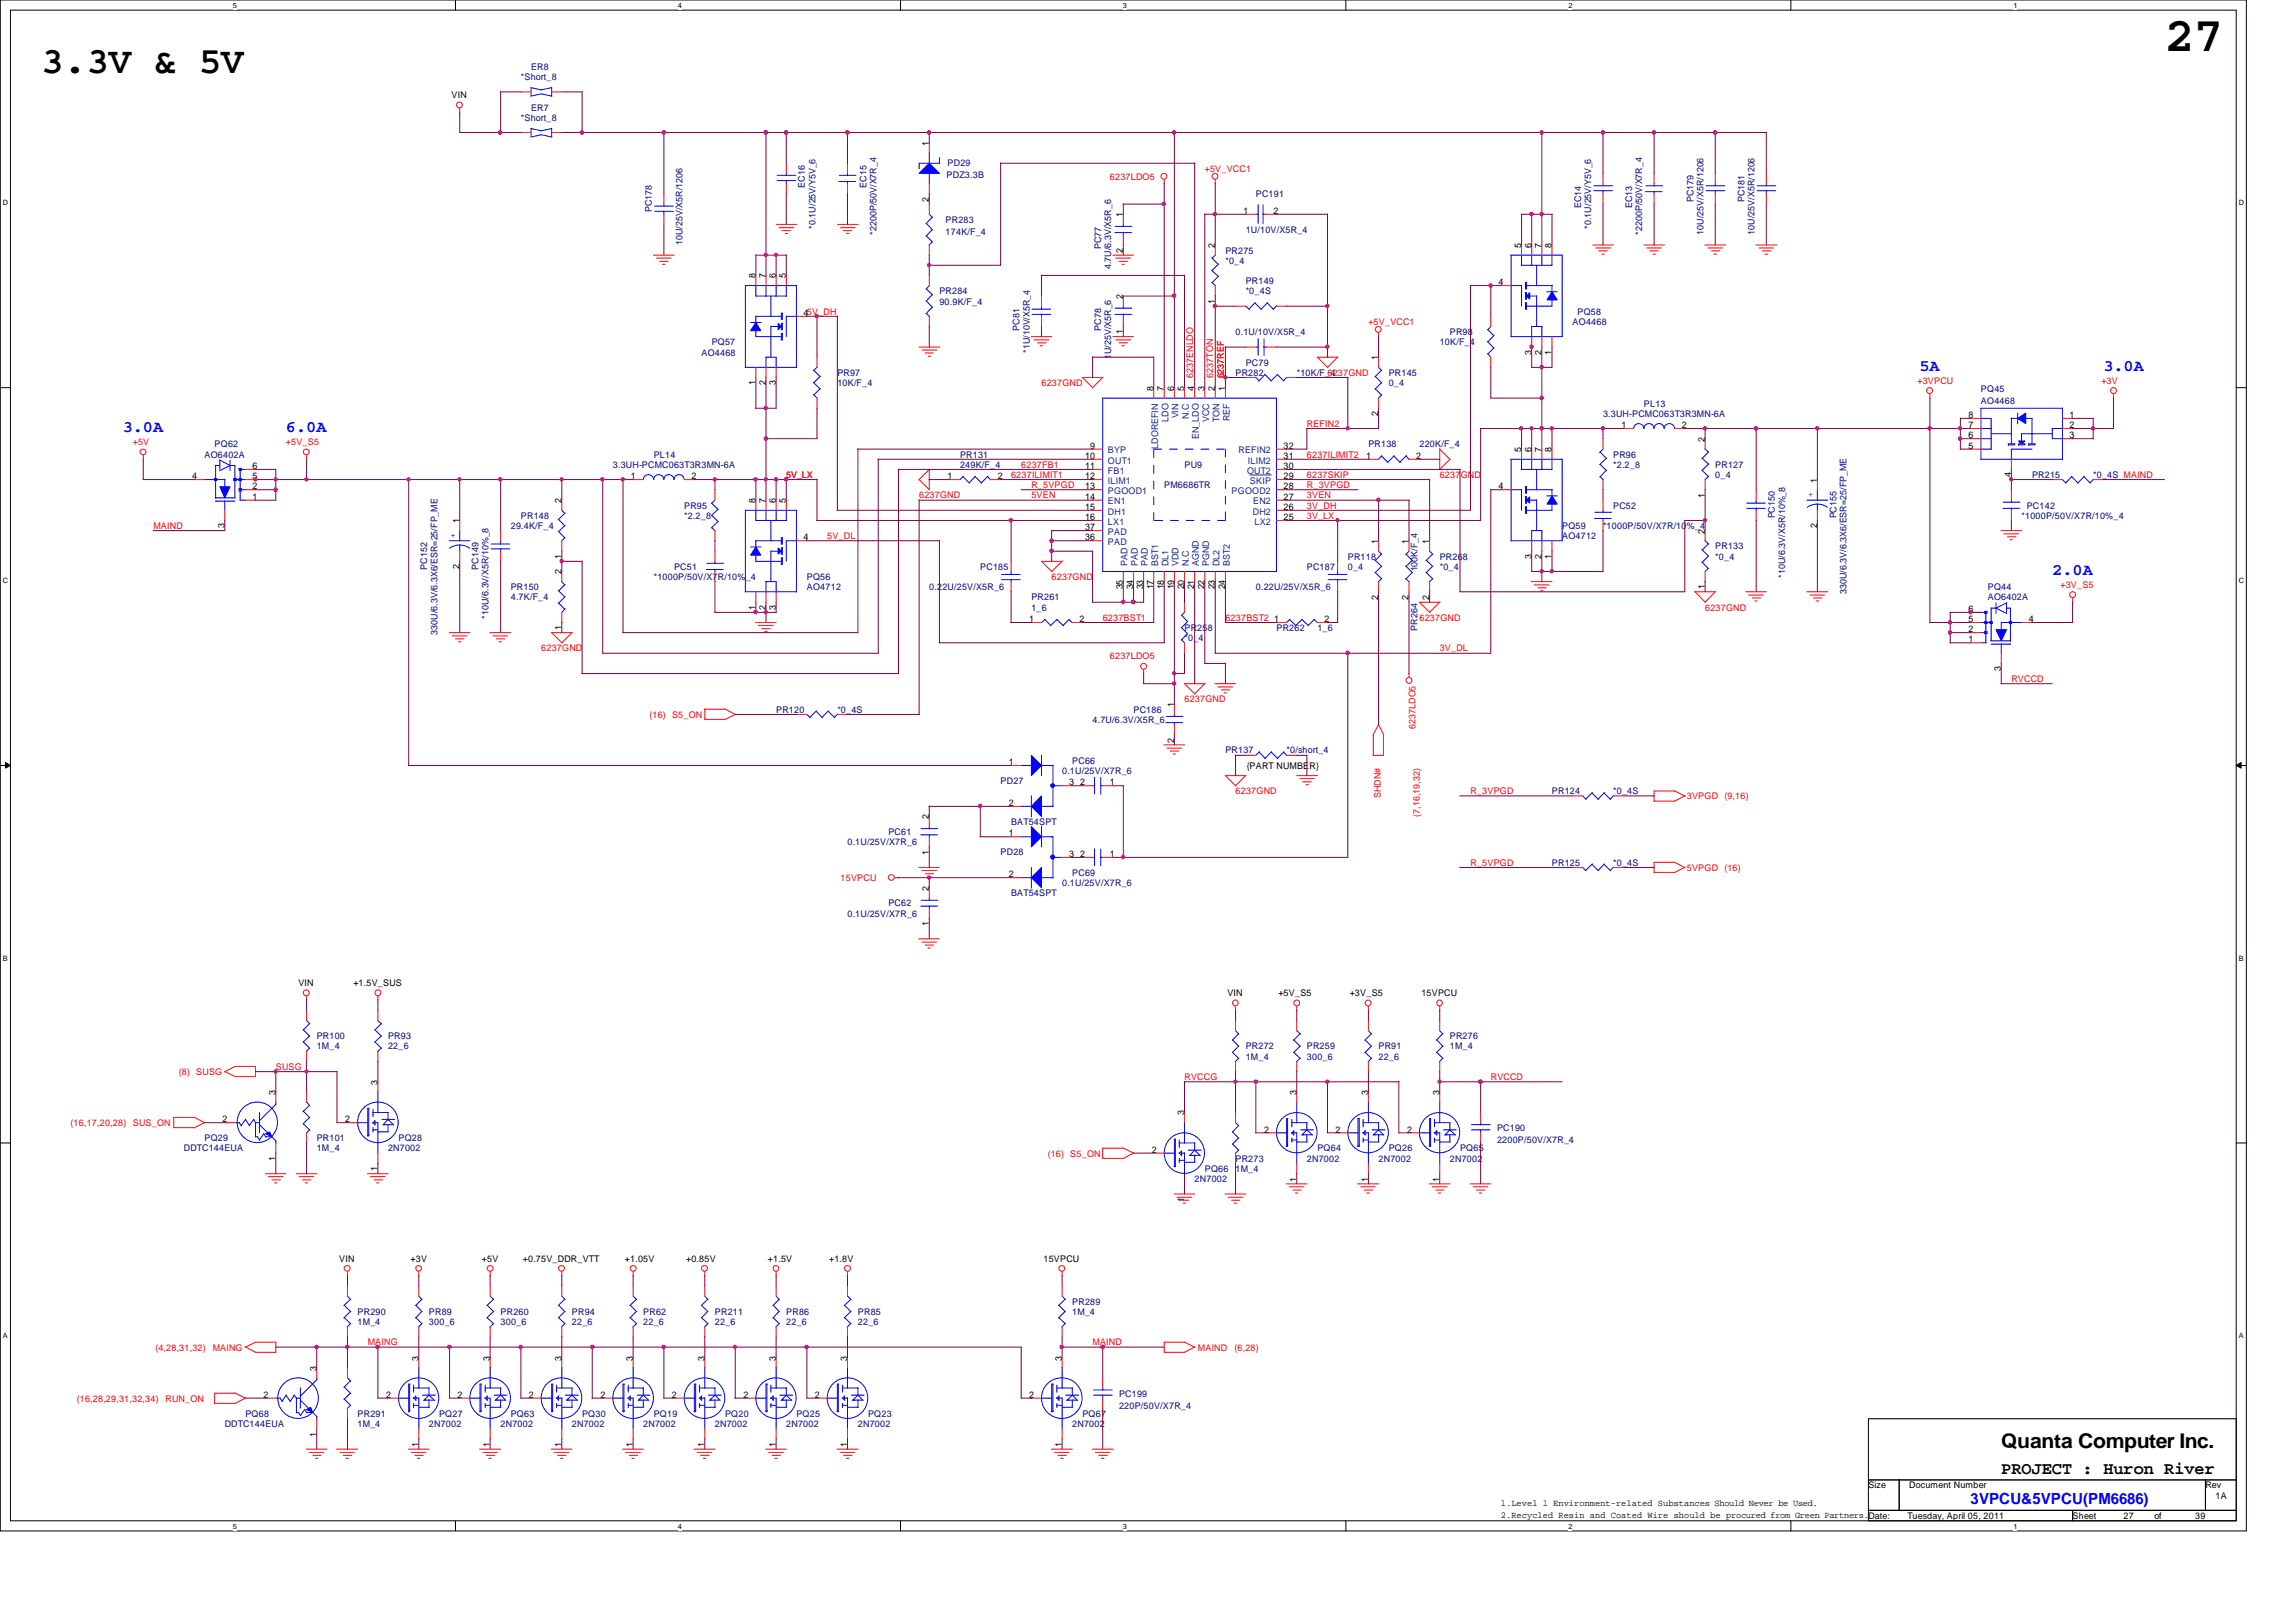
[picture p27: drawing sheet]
<svg xmlns="http://www.w3.org/2000/svg" width="297mm" height="210mm" viewBox="0 0 297 210" stroke-linecap="round" stroke-linejoin="round" font-family="sans-serif">
<defs><g id="words">
<text font-size="6.3" x="280" y="6.6">27</text>
<text font-size="4.9" x="5.3" y="9.4">3.3V &amp; 5V</text>
<text font-size="2.6" x="258.9" y="187.3">Quanta Computer Inc.</text>
<text font-size="2.2" x="258.9" y="190.7">PROJECT : Huron River</text>
<g font-size="2.1" fill="#00f">
<text x="248.3" y="48">5A</text>
<text x="272.1" y="48">3.0A</text>
<text x="15.9" y="55.9">3.0A</text>
<text x="37" y="55.9">6.0A</text>
<text x="265.5" y="74.4">2.0A</text>
</g>
<text font-size="2" fill="#00f" x="254.9" y="194.7">3VPCU&amp;5VPCU(PM6686)</text>
<g font-size="1.2" fill="#000080">
<text x="67.4" y="10.3">*Short_8</text>
<text x="68.7" y="9">ER8</text>
<text x="67.4" y="15.6">*Short_8</text>
<text x="68.7" y="14.3">ER7</text>
<text x="122.5" y="23">PDZ3.3B</text>
<text x="122.6" y="21.4">PD29</text>
<text x="84.3" y="27.5" transform="rotate(-90 84.3 27.5)">PC178</text>
<text x="104.1" y="24.3" transform="rotate(-90 104.1 24.3)">EC16</text>
<text x="105.5" y="29.6" transform="rotate(-90 105.5 29.6)">*0.1U/25V/Y5V_6</text>
<text x="112.1" y="24.3" transform="rotate(-90 112.1 24.3)">EC15</text>
<text x="122.3" y="28.8">PR283</text>
<text x="162.5" y="25.5">PC191</text>
<text x="204.6" y="26.9" transform="rotate(-90 204.6 26.9)">EC14</text>
<text x="205.9" y="29.6" transform="rotate(-90 205.9 29.6)">*0.1U/25V/Y5V_6</text>
<text x="211.2" y="26.9" transform="rotate(-90 211.2 26.9)">EC13</text>
<text x="219.1" y="26.2" transform="rotate(-90 219.1 26.2)">PC179</text>
<text x="225.7" y="26.2" transform="rotate(-90 225.7 26.2)">PC181</text>
<text x="88.3" y="31.7" transform="rotate(-90 88.3 31.7)">10U/25V/X5R/1206</text>
<text x="113.4" y="30.4" transform="rotate(-90 113.4 30.4)">*2200P/50V/X7R_4</text>
<text x="122.3" y="30.4">174K/F_4</text>
<text x="142.4" y="32.2" transform="rotate(-90 142.4 32.2)">PC77</text>
<text x="143.8" y="34.8" transform="rotate(-90 143.8 34.8)">4.7U/6.3V/X5R_6</text>
<text x="158.5" y="32.8">PR275</text>
<text x="158.5" y="34.1">*0_4</text>
<text x="161.2" y="30.1">1U/10V/X5R_4</text>
<text x="212.5" y="30.4" transform="rotate(-90 212.5 30.4)">*2200P/50V/X7R_4</text>
<text x="220.4" y="30.4" transform="rotate(-90 220.4 30.4)">10U/25V/X5R/1206</text>
<text x="227" y="30.4" transform="rotate(-90 227 30.4)">10U/25V/X5R/1206</text>
<text x="121.5" y="38.1">PR284</text>
<text x="121.5" y="39.4">90.9K/F_4</text>
<text x="161.2" y="36.7">PR149</text>
<text x="161.2" y="38.1">*0_4S</text>
<text x="204.1" y="40.7">PQ58</text>
<text x="90.8" y="46">AO4468</text>
<text x="92.1" y="44.7">PQ57</text>
<text x="131.9" y="42.8" transform="rotate(-90 131.9 42.8)">PC81</text>
<text x="133.2" y="45.7" transform="rotate(-90 133.2 45.7)">*1U/10V/X5R_4</text>
<text x="142.4" y="42.8" transform="rotate(-90 142.4 42.8)">PC78</text>
<text x="143.8" y="46.5" transform="rotate(-90 143.8 46.5)">1U/25V/X5R_6</text>
<text x="159.8" y="43.3">0.1U/10V/X5R_4</text>
<text x="161.2" y="47.3">PC79</text>
<text x="186.3" y="44.7">10K/F_4</text>
<text x="187.6" y="43.3">PR98</text>
<text x="203.5" y="42">AO4468</text>
<text x="108.3" y="48.6">PR97</text>
<text x="108.3" y="50">10K/F_4</text>
<text x="159.8" y="48.6">PR282</text>
<text x="167.8" y="48.6">*10K/F_4</text>
<text x="179.7" y="48.6">PR145</text>
<text x="179.7" y="50">0_4</text>
<text x="207.4" y="53.9">3.3UH-PCMC063T3R3MN-6A</text>
<text x="212.7" y="52.6">PL13</text>
<text x="256.3" y="50.8">PQ45</text>
<text x="256.3" y="52.3">AO4468</text>
<text x="26.5" y="59.2">AO6402A</text>
<text x="27.8" y="57.9">PQ62</text>
<text x="84.6" y="59.2">PL14</text>
<text x="124.2" y="59.2">PR131</text>
<text x="177" y="57.9">PR138</text>
<text x="183.6" y="57.9">220K/F_4</text>
<text x="208.7" y="59.2">PR96</text>
<text x="79.3" y="60.5">3.3UH-PCMC063T3R3MN-6A</text>
<text x="88.5" y="65.8">PR95</text>
<text x="124.2" y="60.5">249K/F_4</text>
<text x="150.6" y="63.2">PM6686TR</text>
<text x="153.2" y="60.5">PU9</text>
<text x="208.7" y="65.8">PC52</text>
<text x="208.7" y="60.5">*2.2_8</text>
<text x="221.9" y="60.5">PR127</text>
<text x="221.9" y="61.8">0_4</text>
<text x="262.2" y="65.8">PC142</text>
<text x="262.9" y="61.8">PR215</text>
<text x="270.8" y="61.8">*0_4S MAIND</text>
<text x="66.1" y="68.5">29.4K/F_4</text>
<text x="67.4" y="67.1">PR148</text>
<text x="88.5" y="67.1">*2.2_8</text>
<text x="202.1" y="68.5">PQ59</text>
<text x="202.1" y="69.8">AO4712</text>
<text x="207.4" y="68.5">*1000P/50V/X7R/10%_4</text>
<text x="221.9" y="71.1">PR133</text>
<text x="229.6" y="67.1" transform="rotate(-90 229.6 67.1)">PC150</text>
<text x="237.6" y="67.1" transform="rotate(-90 237.6 67.1)">PC155</text>
<text x="261.5" y="67.1">*1000P/50V/X7R/10%_4</text>
<text x="55.3" y="73.7" transform="rotate(-90 55.3 73.7)">PC152</text>
<text x="61.9" y="73.7" transform="rotate(-90 61.9 73.7)">PC149</text>
<text x="66.1" y="76.4">PR150</text>
<text x="66.1" y="77.7">4.7K/F_4</text>
<text x="84.6" y="75.1">*1000P/50V/X7R/10%_4</text>
<text x="87.2" y="73.7">PC51</text>
<text x="104.4" y="75.1">PQ56</text>
<text x="104.4" y="76.4">AO4712</text>
<text x="120.2" y="76.4">0.22U/25V/X5R_6</text>
<text x="126.8" y="73.7">PC185</text>
<text x="133.4" y="77.7">PR261</text>
<text x="162.5" y="76.4">0.22U/25V/X5R_6</text>
<text x="169.1" y="73.7">PC187</text>
<text x="174.4" y="72.4">PR118</text>
<text x="174.4" y="73.7">0_4</text>
<text x="183.4" y="74" transform="rotate(-90 183.4 74)">100K/F_4</text>
<text x="186.3" y="72.4">PR268</text>
<text x="186.3" y="73.7">*0_4</text>
<text x="221.9" y="72.4">*0_4</text>
<text x="231" y="74.8" transform="rotate(-90 231 74.8)">*10U/6.3V/X5R/10%_8</text>
<text x="238.9" y="76.9" transform="rotate(-90 238.9 76.9)">330U/6.3V/6.3X6/ESR=25/FP_ME</text>
<text x="257.2" y="76.4">PQ44</text>
<text x="257.2" y="77.7">AO6402A</text>
<text x="56.6" y="82.1" transform="rotate(-90 56.6 82.1)">330U/6.3V/6.3X6/ESR=25/FP_ME</text>
<text x="63.2" y="80.1" transform="rotate(-90 63.2 80.1)">*10U/6.3V/X5R/10%_8</text>
<text x="133.4" y="79">1_6</text>
<text x="153.2" y="81.7">PR258</text>
<text x="153.2" y="83">*0_4</text>
<text x="165.1" y="81.7">PR262</text>
<text x="170.4" y="81.7">1_6</text>
<text x="183.4" y="81.6" transform="rotate(-90 183.4 81.6)">PR264</text>
<text x="100.4" y="92.2">PR120</text>
<text x="108.3" y="92.2">*0_4S</text>
<text x="141.3" y="93.6">4.7U/6.3V/X5R_6</text>
<text x="146.6" y="92.2">PC186</text>
<text x="129.5" y="101.5">PD27</text>
<text x="137.4" y="100.2">0.1U/25V/X7R_6</text>
<text x="138.7" y="98.8">PC66</text>
<text x="158.5" y="97.5">PR137</text>
<text x="166.5" y="97.5">*0/short_4</text>
<text x="130.8" y="106.8">BAT54SPT</text>
<text x="200.8" y="102.8">PR124</text>
<text x="208.7" y="102.8">*0_4S</text>
<text x="109.6" y="109.4">0.1U/25V/X7R_6</text>
<text x="114.9" y="108.1">PC61</text>
<text x="129.5" y="110.7">PD28</text>
<text x="138.7" y="113.4">PC69</text>
<text x="200.8" y="112.1">PR125</text>
<text x="208.7" y="112.1">*0_4S</text>
<text x="109.6" y="118.7">0.1U/25V/X7R_6</text>
<text x="114.9" y="117.3">PC62</text>
<text x="130.8" y="116">BAT54SPT</text>
<text x="137.4" y="114.7">0.1U/25V/X7R_6</text>
<text x="41" y="134.5">PR100</text>
<text x="41" y="135.8">1M_4</text>
<text x="50.2" y="134.5">PR93</text>
<text x="50.2" y="135.8">22_6</text>
<text x="161.2" y="135.8">PR272</text>
<text x="161.2" y="137.1">1M_4</text>
<text x="169.1" y="135.8">PR259</text>
<text x="169.1" y="137.1">300_6</text>
<text x="178.3" y="135.8">PR91</text>
<text x="178.3" y="137.1">22_6</text>
<text x="187.6" y="134.5">PR276</text>
<text x="187.6" y="135.8">1M_4</text>
<text x="23.8" y="149">DDTC144EUA</text>
<text x="26.5" y="147.7">PQ29</text>
<text x="41" y="147.7">PR101</text>
<text x="41" y="149">1M_4</text>
<text x="50.2" y="149">2N7002</text>
<text x="51.6" y="147.7">PQ28</text>
<text x="170.4" y="149">PQ64</text>
<text x="179.7" y="149">PQ26</text>
<text x="188.9" y="149">PQ65</text>
<text x="193.7" y="146.4">PC190</text>
<text x="193.7" y="148">2200P/50V/X7R_4</text>
<text x="154.6" y="153">2N7002</text>
<text x="155.9" y="151.7">PQ66</text>
<text x="159.8" y="150.3">PR273</text>
<text x="159.8" y="151.7">1M_4</text>
<text x="169.1" y="150.3">2N7002</text>
<text x="178.3" y="150.3">2N7002</text>
<text x="187.6" y="150.3">2N7002</text>
<text x="46.3" y="170.1">PR290</text>
<text x="46.3" y="171.5">1M_4</text>
<text x="55.5" y="170.1">PR89</text>
<text x="55.5" y="171.5">300_6</text>
<text x="64.8" y="170.1">PR260</text>
<text x="64.8" y="171.5">300_6</text>
<text x="74" y="170.1">PR94</text>
<text x="74" y="171.5">22_6</text>
<text x="83.2" y="170.1">PR62</text>
<text x="83.2" y="171.5">22_6</text>
<text x="92.5" y="170.1">PR211</text>
<text x="92.5" y="171.5">22_6</text>
<text x="101.7" y="170.1">PR86</text>
<text x="101.7" y="171.5">22_6</text>
<text x="111" y="170.1">PR85</text>
<text x="111" y="171.5">22_6</text>
<text x="138.7" y="168.8">PR289</text>
<text x="138.7" y="170.1">1M_4</text>
<text x="29.1" y="184.7">DDTC144EUA</text>
<text x="31.7" y="183.3">PQ68</text>
<text x="46.3" y="183.3">PR291</text>
<text x="46.3" y="184.7">1M_4</text>
<text x="55.5" y="184.7">2N7002</text>
<text x="56.8" y="183.3">PQ27</text>
<text x="64.8" y="184.7">2N7002</text>
<text x="66.1" y="183.3">PQ63</text>
<text x="74" y="184.7">2N7002</text>
<text x="75.3" y="183.3">PQ30</text>
<text x="83.2" y="184.7">2N7002</text>
<text x="84.6" y="183.3">PQ19</text>
<text x="92.5" y="184.7">2N7002</text>
<text x="93.8" y="183.3">PQ20</text>
<text x="101.7" y="184.7">2N7002</text>
<text x="103" y="183.3">PQ25</text>
<text x="111" y="184.7">2N7002</text>
<text x="112.3" y="183.3">PQ23</text>
<text x="138.7" y="184.7">2N7002</text>
<text x="140" y="183.3">PQ67</text>
<text x="144.8" y="180.7">PC199</text>
<text x="144.8" y="182.3">220P/50V/X7R_4</text>
</g>
<g font-size="1.2">
<text x="58.4" y="12.7">VIN</text>
<text x="120.2" y="18.9" transform="rotate(-90 120.2 18.9)">1</text>
<text x="120.2" y="26.1" transform="rotate(-90 120.2 26.1)">2</text>
<text x="145.3" y="28.1" transform="rotate(-90 145.3 28.1)">1</text>
<text x="160.9" y="27.7">1</text>
<text x="164.8" y="27.7">2</text>
<text x="145.3" y="32.7" transform="rotate(-90 145.3 32.7)">2</text>
<text x="157.2" y="32.1" transform="rotate(-90 157.2 32.1)">2</text>
<text x="196.8" y="32.1" transform="rotate(-90 196.8 32.1)">5</text>
<text x="198.1" y="32.1" transform="rotate(-90 198.1 32.1)">6</text>
<text x="199.4" y="32.1" transform="rotate(-90 199.4 32.1)">7</text>
<text x="200.7" y="32.1" transform="rotate(-90 200.7 32.1)">8</text>
<text x="97.7" y="36" transform="rotate(-90 97.7 36)">8</text>
<text x="99.1" y="36" transform="rotate(-90 99.1 36)">7</text>
<text x="100.4" y="36" transform="rotate(-90 100.4 36)">6</text>
<text x="101.7" y="36" transform="rotate(-90 101.7 36)">5</text>
<text x="104" y="40.9">45V_DH</text>
<text x="145.3" y="38.7" transform="rotate(-90 145.3 38.7)">2</text>
<text x="157.2" y="39.3" transform="rotate(-90 157.2 39.3)">1</text>
<text x="193.9" y="36.9">4</text>
<text x="145.3" y="43.3" transform="rotate(-90 145.3 43.3)">1</text>
<text x="178.3" y="46.6" transform="rotate(-90 178.3 46.6)">1</text>
<text x="198.1" y="45.9" transform="rotate(-90 198.1 45.9)">3</text>
<text x="199.4" y="45.9" transform="rotate(-90 199.4 45.9)">2</text>
<text x="200.7" y="45.9" transform="rotate(-90 200.7 45.9)">1</text>
<text x="97.7" y="49.9" transform="rotate(-90 97.7 49.9)">1</text>
<text x="99.1" y="49.9" transform="rotate(-90 99.1 49.9)">2</text>
<text x="100.4" y="49.9" transform="rotate(-90 100.4 49.9)">3</text>
<text x="149.2" y="50.6" transform="rotate(-90 149.2 50.6)">8</text>
<text x="150.6" y="50.6" transform="rotate(-90 150.6 50.6)">7</text>
<text x="151.9" y="50.6" transform="rotate(-90 151.9 50.6)">6</text>
<text x="153.2" y="50.6" transform="rotate(-90 153.2 50.6)">5</text>
<text x="154.5" y="50.6" transform="rotate(-90 154.5 50.6)">4</text>
<text x="155.8" y="50.6" transform="rotate(-90 155.8 50.6)">3</text>
<text x="157.2" y="50.6" transform="rotate(-90 157.2 50.6)">2</text>
<text x="158.5" y="50.6" transform="rotate(-90 158.5 50.6)">1</text>
<text x="178.3" y="53.8" transform="rotate(-90 178.3 53.8)">2</text>
<text x="140.4" y="59.4">10</text>
<text x="141.1" y="58.1">9</text>
<text x="166.1" y="59.4">31</text>
<text x="166.1" y="58.1">32</text>
<text x="176.7" y="59.4">1</text>
<text x="183.2" y="59.4">2</text>
<text x="196.8" y="58.5" transform="rotate(-90 196.8 58.5)">5</text>
<text x="198.1" y="58.5" transform="rotate(-90 198.1 58.5)">6</text>
<text x="199.4" y="58.5" transform="rotate(-90 199.4 58.5)">7</text>
<text x="200.7" y="58.5" transform="rotate(-90 200.7 58.5)">8</text>
<text x="209.8" y="55.4">1</text>
<text x="217.6" y="55.4">2</text>
<text x="220.6" y="57.2" transform="rotate(-90 220.6 57.2)">2</text>
<text x="254.7" y="56.7">6</text>
<text x="254.7" y="58.1">5</text>
<text x="254.7" y="55.4">7</text>
<text x="254.7" y="54.1">8</text>
<text x="267.8" y="56.7">3</text>
<text x="267.8" y="55.4">2</text>
<text x="267.8" y="54.1">1</text>
<text x="24.8" y="62">4</text>
<text x="32.7" y="60.7">6</text>
<text x="32.7" y="62">5</text>
<text x="32.7" y="63.3">2</text>
<text x="32.7" y="64.7">1</text>
<text x="72.6" y="65.1" transform="rotate(-90 72.6 65.1)">2</text>
<text x="81.6" y="62">1</text>
<text x="89.4" y="62">2</text>
<text x="97.7" y="65.1" transform="rotate(-90 97.7 65.1)">8</text>
<text x="99.1" y="65.1" transform="rotate(-90 99.1 65.1)">7</text>
<text x="100.4" y="65.1" transform="rotate(-90 100.4 65.1)">6</text>
<text x="101.7" y="65.1" transform="rotate(-90 101.7 65.1)">5</text>
<text x="122.6" y="62">1</text>
<text x="129.1" y="62">2</text>
<text x="140.4" y="60.7">11</text>
<text x="140.4" y="62">12</text>
<text x="140.4" y="63.3">13</text>
<text x="140.4" y="64.7">14</text>
<text x="140.4" y="66">15</text>
<text x="166.1" y="66">26</text>
<text x="166.1" y="64.7">27</text>
<text x="166.1" y="63.3">28</text>
<text x="166.1" y="62">29</text>
<text x="166.1" y="60.7">30</text>
<text x="193.9" y="63.3">4</text>
<text x="220.6" y="64.4" transform="rotate(-90 220.6 64.4)">1</text>
<text x="235.1" y="62.4" transform="rotate(-90 235.1 62.4)">1</text>
<text x="260.2" y="61.8" transform="rotate(-90 260.2 61.8)">4</text>
<text x="29" y="68.4" transform="rotate(-90 29 68.4)">3</text>
<text x="59.4" y="67.7" transform="rotate(-90 59.4 67.7)">1</text>
<text x="104" y="69.9">4</text>
<text x="140.4" y="67.3">16</text>
<text x="140.4" y="69.9">36</text>
<text x="140.4" y="68.6">37</text>
<text x="166.1" y="67.3">25</text>
<text x="178.3" y="70.4" transform="rotate(-90 178.3 70.4)">1</text>
<text x="182.2" y="70.4" transform="rotate(-90 182.2 70.4)">1</text>
<text x="184.9" y="70.4" transform="rotate(-90 184.9 70.4)">1</text>
<text x="220.6" y="69" transform="rotate(-90 220.6 69)">2</text>
<text x="235.1" y="68.4" transform="rotate(-90 235.1 68.4)">2</text>
<text x="59.4" y="73.7" transform="rotate(-90 59.4 73.7)">2</text>
<text x="72.6" y="74.3" transform="rotate(-90 72.6 74.3)">2</text>
<text x="72.6" y="72.3" transform="rotate(-90 72.6 72.3)">1</text>
<text x="145.3" y="76.3" transform="rotate(-90 145.3 76.3)">35</text>
<text x="146.6" y="76.3" transform="rotate(-90 146.6 76.3)">34</text>
<text x="147.9" y="76.3" transform="rotate(-90 147.9 76.3)">33</text>
<text x="149.2" y="76.3" transform="rotate(-90 149.2 76.3)">17</text>
<text x="150.6" y="76.3" transform="rotate(-90 150.6 76.3)">18</text>
<text x="151.9" y="76.3" transform="rotate(-90 151.9 76.3)">19</text>
<text x="153.2" y="76.3" transform="rotate(-90 153.2 76.3)">20</text>
<text x="154.5" y="76.3" transform="rotate(-90 154.5 76.3)">21</text>
<text x="155.8" y="76.3" transform="rotate(-90 155.8 76.3)">22</text>
<text x="157.2" y="76.3" transform="rotate(-90 157.2 76.3)">23</text>
<text x="158.5" y="76.3" transform="rotate(-90 158.5 76.3)">24</text>
<text x="178.3" y="77.6" transform="rotate(-90 178.3 77.6)">2</text>
<text x="182.2" y="77.6" transform="rotate(-90 182.2 77.6)">2</text>
<text x="184.9" y="77.6" transform="rotate(-90 184.9 77.6)">2</text>
<text x="198.1" y="72.3" transform="rotate(-90 198.1 72.3)">3</text>
<text x="199.4" y="72.3" transform="rotate(-90 199.4 72.3)">2</text>
<text x="200.7" y="72.3" transform="rotate(-90 200.7 72.3)">1</text>
<text x="220.6" y="76.3" transform="rotate(-90 220.6 76.3)">1</text>
<text x="72.6" y="81.6" transform="rotate(-90 72.6 81.6)">1</text>
<text x="97.7" y="78.9" transform="rotate(-90 97.7 78.9)">1</text>
<text x="99.1" y="78.9" transform="rotate(-90 99.1 78.9)">2</text>
<text x="100.4" y="78.9" transform="rotate(-90 100.4 78.9)">3</text>
<text x="133.1" y="80.5">1</text>
<text x="139.7" y="80.5">2</text>
<text x="164.8" y="80.5">1</text>
<text x="171.4" y="80.5">2</text>
<text x="254.7" y="79.2">6</text>
<text x="254.7" y="80.5">5</text>
<text x="254.7" y="81.8">2</text>
<text x="254.7" y="83.1">1</text>
<text x="262.5" y="80.5">4</text>
<text x="258.9" y="86.9" transform="rotate(-90 258.9 86.9)">3</text>
<text x="151.9" y="91.5" transform="rotate(-90 151.9 91.5)">1</text>
<text x="130.5" y="99">1</text>
<text x="138.3" y="101.6">3</text>
<text x="139.7" y="101.6">2</text>
<text x="143.6" y="101.6">1</text>
<text x="151.9" y="96.1" transform="rotate(-90 151.9 96.1)">2</text>
<text x="161.3" y="99.5">{PART NUMBER}</text>
<text x="120.2" y="106" transform="rotate(-90 120.2 106)">2</text>
<text x="130.5" y="104.3">2</text>
<text x="120.2" y="110.6" transform="rotate(-90 120.2 110.6)">1</text>
<text x="130.5" y="108.2">1</text>
<text x="130.5" y="113.5">2</text>
<text x="138.3" y="110.9">3</text>
<text x="139.7" y="110.9">2</text>
<text x="143.6" y="110.9">1</text>
<text x="120.2" y="119.9" transform="rotate(-90 120.2 119.9)">1</text>
<text x="120.2" y="115.3" transform="rotate(-90 120.2 115.3)">2</text>
<text x="38.6" y="127.6">VIN</text>
<text x="45.7" y="127.6">+1.5V_SUS</text>
<text x="158.8" y="128.9">VIN</text>
<text x="165.4" y="128.9">+5V_S5</text>
<text x="174.6" y="128.9">+3V_S5</text>
<text x="183.9" y="128.9">15VPCU</text>
<text x="35.6" y="141.7" transform="rotate(-90 35.6 141.7)">3</text>
<text x="48.8" y="140.4" transform="rotate(-90 48.8 140.4)">3</text>
<text x="167.7" y="141.7" transform="rotate(-90 167.7 141.7)">3</text>
<text x="177" y="141.7" transform="rotate(-90 177 141.7)">3</text>
<text x="186.2" y="141.7" transform="rotate(-90 186.2 141.7)">3</text>
<text x="28.8" y="145.2">2</text>
<text x="44.7" y="145.2">2</text>
<text x="149" y="149.2">2</text>
<text x="153.2" y="144.4" transform="rotate(-90 153.2 144.4)">3</text>
<text x="163.5" y="146.6">2</text>
<text x="172.8" y="146.6">2</text>
<text x="182" y="146.6">2</text>
<text x="35.6" y="150.2" transform="rotate(-90 35.6 150.2)">1</text>
<text x="48.8" y="151.6" transform="rotate(-90 48.8 151.6)">1</text>
<text x="153.2" y="155.5" transform="rotate(-90 153.2 155.5)">1</text>
<text x="167.7" y="152.9" transform="rotate(-90 167.7 152.9)">1</text>
<text x="177" y="152.9" transform="rotate(-90 177 152.9)">1</text>
<text x="186.2" y="152.9" transform="rotate(-90 186.2 152.9)">1</text>
<text x="43.9" y="163.3">VIN</text>
<text x="53.1" y="163.3">+3V</text>
<text x="62.4" y="163.3">+5V</text>
<text x="67.6" y="163.3">+0.75V_DDR_VTT</text>
<text x="80.9" y="163.3">+1.05V</text>
<text x="88.8" y="163.3">+0.85V</text>
<text x="99.4" y="163.3">+1.5V</text>
<text x="107.3" y="163.3">+1.8V</text>
<text x="135" y="163.3">15VPCU</text>
<text x="40.9" y="177.4" transform="rotate(-90 40.9 177.4)">3</text>
<text x="54.1" y="176.1" transform="rotate(-90 54.1 176.1)">3</text>
<text x="63.4" y="176.1" transform="rotate(-90 63.4 176.1)">3</text>
<text x="72.6" y="176.1" transform="rotate(-90 72.6 176.1)">3</text>
<text x="81.9" y="176.1" transform="rotate(-90 81.9 176.1)">3</text>
<text x="91.1" y="176.1" transform="rotate(-90 91.1 176.1)">3</text>
<text x="100.4" y="176.1" transform="rotate(-90 100.4 176.1)">3</text>
<text x="109.6" y="176.1" transform="rotate(-90 109.6 176.1)">3</text>
<text x="137.4" y="176.1" transform="rotate(-90 137.4 176.1)">3</text>
<text x="34.1" y="180.9">2</text>
<text x="40.9" y="185.9" transform="rotate(-90 40.9 185.9)">1</text>
<text x="50" y="180.9">2</text>
<text x="59.2" y="180.9">2</text>
<text x="68.4" y="180.9">2</text>
<text x="77.7" y="180.9">2</text>
<text x="86.9" y="180.9">2</text>
<text x="96.2" y="180.9">2</text>
<text x="105.4" y="180.9">2</text>
<text x="133.1" y="180.9">2</text>
<text x="54.1" y="187.2" transform="rotate(-90 54.1 187.2)">1</text>
<text x="63.4" y="187.2" transform="rotate(-90 63.4 187.2)">1</text>
<text x="72.6" y="187.2" transform="rotate(-90 72.6 187.2)">1</text>
<text x="81.9" y="187.2" transform="rotate(-90 81.9 187.2)">1</text>
<text x="91.1" y="187.2" transform="rotate(-90 91.1 187.2)">1</text>
<text x="100.4" y="187.2" transform="rotate(-90 100.4 187.2)">1</text>
<text x="109.6" y="187.2" transform="rotate(-90 109.6 187.2)">1</text>
<text x="137.4" y="187.2" transform="rotate(-90 137.4 187.2)">1</text>
<text x="194.2" y="194.9">1.Level 1 Environment-related Substances Should Never be Used.</text>
<text x="194.2" y="196.5">2.Recycled Resin and Coated Wire should be procured from Green Partners.Date:</text>
<text x="241.7" y="192.6">Size</text>
<text x="246.8" y="196.6">Tuesday, April 05, 2011</text>
<text x="247" y="192.6">Document Number</text>
<text x="268.1" y="196.6">Sheet</text>
<text x="274.7" y="196.6">27</text>
<text x="278.7" y="196.6">of</text>
<text x="284" y="196.6">39</text>
<text x="285.3" y="192.6">Rev</text>
<text x="286.6" y="193.9">1A</text>
</g>
<g font-size="1.2" fill="#f00">
<text x="143.6" y="23.3">6237LDO5</text>
<text x="155.9" y="22.2">+5V_VCC1</text>
<text x="177" y="42">+5V_VCC1</text>
<text x="134.7" y="50">6237GND</text>
<text x="154.3" y="48.9" transform="rotate(-90 154.3 48.9)">6237ENLDO</text>
<text x="157" y="48.9" transform="rotate(-90 157 48.9)">6237TON</text>
<text x="158.3" y="49" transform="rotate(-90 158.3 49)">6237REF</text>
<text x="171.7" y="48.6">6237GND</text>
<text x="248.1" y="49.7">+3VPCU</text>
<text x="271.9" y="49.7">+3V</text>
<text x="17.2" y="57.6">+5V</text>
<text x="37" y="57.6">+5V_S5</text>
<text x="169.1" y="59.2">6237ILIMIT2</text>
<text x="169.1" y="55.2">REFIN2</text>
<text x="101.7" y="61.8">5V_LX</text>
<text x="118.9" y="64.5">6237GND</text>
<text x="130.8" y="61.8">6237ILIMIT1</text>
<text x="132.1" y="60.5">6237FB1</text>
<text x="133.4" y="63.2">R_5VPGD</text>
<text x="133.4" y="64.5">5VEN</text>
<text x="169.1" y="63.2">R_3VPGD</text>
<text x="169.1" y="65.8">3V_DH</text>
<text x="169.1" y="61.8">6237SKIP</text>
<text x="169.1" y="64.5">3VEN</text>
<text x="186.3" y="61.8">6237GND</text>
<text x="19.9" y="68.5">MAIND</text>
<text x="107" y="69.8">5V_DL</text>
<text x="169.1" y="67.1">3V_LX</text>
<text x="136.1" y="75.1">6237GND</text>
<text x="266.6" y="76.1">+3V_S5</text>
<text x="142.7" y="80.3">6237BST1</text>
<text x="158.5" y="80.3">6237BST2</text>
<text x="183.6" y="80.3">6237GND</text>
<text x="220.6" y="79">6237GND</text>
<text x="70" y="84.3">6237GND</text>
<text x="143.6" y="85.3">6237LDO5</text>
<text x="186.3" y="84.3">3V_DL</text>
<text x="260.2" y="88.3">RVCCD</text>
<text x="84" y="92.9">(16) S5_ON</text>
<text x="153.2" y="90.9">6237GND</text>
<text x="183.1" y="94.3" transform="rotate(-90 183.1 94.3)">6237LDO5</text>
<text x="159.8" y="102.8">6237GND</text>
<text x="178.6" y="103.3" transform="rotate(-90 178.6 103.3)">SHDN#</text>
<text x="183.7" y="105.7" transform="rotate(-90 183.7 105.7)">(7,16,19,32)</text>
<text x="190.2" y="102.8">R_3VPGD</text>
<text x="218.2" y="103.5">3VPGD (9,16)</text>
<text x="190.2" y="112.1">R_5VPGD</text>
<text x="218.2" y="112.7">5VPGD (16)</text>
<text x="108.8" y="114">15VPCU</text>
<text x="23.2" y="139.1">(8) SUSG</text>
<text x="35.7" y="138.5">SUSG</text>
<text x="153.2" y="139.8">RVCCG</text>
<text x="192.9" y="139.8">RVCCD</text>
<text x="9.1" y="145.7">(16,17,20,28)</text>
<text x="17.2" y="145.7">SUS_ON</text>
<text x="135.5" y="149.7">(16) S5_ON</text>
<text x="20.1" y="174.8">(4,28,31,32)</text>
<text x="27.5" y="174.8">MAING</text>
<text x="47.6" y="174.1">MAING</text>
<text x="141.3" y="174.1">MAIND</text>
<text x="155" y="174.8">MAIND</text>
<text x="159.7" y="174.8">(6,28)</text>
<text x="9.9" y="181.4">(16,28,29,31,32,34)</text>
<text x="21.4" y="181.4">RUN_ON</text>
</g>
<g font-size="1.2" fill="#004080">
<text x="143.3" y="58.7">BYP</text>
<text x="143.3" y="60">OUT1</text>
<text x="149.8" y="58.1" transform="rotate(-90 149.8 58.1)">LDOREFIN</text>
<text x="151.2" y="54.6" transform="rotate(-90 151.2 54.6)">LDO</text>
<text x="152.5" y="54.1" transform="rotate(-90 152.5 54.1)">VIN</text>
<text x="153.8" y="54.2" transform="rotate(-90 153.8 54.2)">N.C</text>
<text x="155.1" y="56.8" transform="rotate(-90 155.1 56.8)">EN_LDO</text>
<text x="156.4" y="54.7" transform="rotate(-90 156.4 54.7)">VCC</text>
<text x="157.8" y="54.7" transform="rotate(-90 157.8 54.7)">TON</text>
<text x="159.1" y="54.5" transform="rotate(-90 159.1 54.5)">REF</text>
<text x="160.2" y="58.7">REFIN2</text>
<text x="161.5" y="60">ILIM2</text>
<text x="143.3" y="61.3">FB1</text>
<text x="143.3" y="62.6">ILIM1</text>
<text x="143.3" y="63.9">PGOOD1</text>
<text x="143.3" y="65.3">EN1</text>
<text x="159.3" y="63.9">PGOOD2</text>
<text x="161.3" y="61.3">OUT2</text>
<text x="161.7" y="62.6">SKIP</text>
<text x="162.1" y="65.3">EN2</text>
<text x="143.3" y="66.6">DH1</text>
<text x="143.3" y="67.9">LX1</text>
<text x="143.3" y="70.5">PAD</text>
<text x="143.3" y="69.2">PAD</text>
<text x="162.1" y="66.6">DH2</text>
<text x="162.3" y="67.9">LX2</text>
<text x="145.9" y="73.3" transform="rotate(-90 145.9 73.3)">PAD</text>
<text x="147.2" y="73.3" transform="rotate(-90 147.2 73.3)">PAD</text>
<text x="148.5" y="73.3" transform="rotate(-90 148.5 73.3)">PAD</text>
<text x="149.8" y="73.3" transform="rotate(-90 149.8 73.3)">BST1</text>
<text x="151.2" y="73.3" transform="rotate(-90 151.2 73.3)">DL1</text>
<text x="152.5" y="73.3" transform="rotate(-90 152.5 73.3)">VDD</text>
<text x="153.8" y="73.3" transform="rotate(-90 153.8 73.3)">N.C</text>
<text x="155.1" y="73.3" transform="rotate(-90 155.1 73.3)">AGND</text>
<text x="156.4" y="73.3" transform="rotate(-90 156.4 73.3)">PGND</text>
<text x="157.8" y="73.3" transform="rotate(-90 157.8 73.3)">DL2</text>
<text x="159.1" y="73.3" transform="rotate(-90 159.1 73.3)">BST2</text>
</g>
<g font-size="1.2" fill="#00f">
<text x="233.9" y="64.3">+</text>
<text x="58.3" y="69.6">+</text>
</g>
<g font-size=".9">
<text x="30.1" y="1">5</text>
<text x="87.7" y="1">4</text>
<text x="145.3" y="1">3</text>
<text x="202.9" y="1">2</text>
<text x="260.5" y="1">1</text>
<text x=".4" y="26.6">D</text>
<text x="289.6" y="26.6">D</text>
<text x=".4" y="75.4">C</text>
<text x="289.6" y="75.4">C</text>
<text x=".4" y="124.3">B</text>
<text x="289.6" y="124.3">B</text>
<text x=".4" y="173.2">A</text>
<text x="289.6" y="173.2">A</text>
<text x="30.1" y="197.8">5</text>
<text x="87.7" y="197.8">4</text>
<text x="145.3" y="197.8">3</text>
<text x="202.9" y="197.8">2</text>
<text x="260.5" y="197.8">1</text>
</g>
</g></defs>
<path d="M0 0h290.6v198.1h-290.6zM1.4 1.3h287.9v195.5h-287.9z" fill="none" stroke="#000" stroke-width=".13"/>
<g fill="#fff">
<path d="M30.1 .2h.5v1h-.5z"/>
<path d="M30.1 197h.5v1h-.5z"/>
</g>
<path d="M58.9 0v1.3M58.9 196.8v1.3" fill="none" stroke="#000" stroke-width=".13"/>
<g fill="#fff">
<path d="M87.7 .2h.5v1h-.5z"/>
<path d="M87.7 197h.5v1h-.5z"/>
</g>
<path d="M116.5 0v1.3M116.5 196.8v1.3" fill="none" stroke="#000" stroke-width=".13"/>
<g fill="#fff">
<path d="M145.3 .2h.5v1h-.5z"/>
<path d="M145.3 197h.5v1h-.5z"/>
</g>
<path d="M174.1 0v1.3M174.1 196.8v1.3" fill="none" stroke="#000" stroke-width=".13"/>
<g fill="#fff">
<path d="M202.9 .2h.5v1h-.5z"/>
<path d="M202.9 197h.5v1h-.5z"/>
</g>
<path d="M231.7 0v1.3M231.7 196.8v1.3" fill="none" stroke="#000" stroke-width=".13"/>
<g fill="#fff">
<path d="M260.5 .2h.5v1h-.5z"/>
<path d="M260.5 197h.5v1h-.5z"/>
<path d="M.4 25.7h.7v1.1h-.7z"/>
<path d="M289.6 25.7h.7v1.1h-.7z"/>
<path d="M.4 74.6h.7v1h-.7z"/>
<path d="M289.6 74.6h.7v1h-.7z"/>
</g>
<path d="M0 50.2h1.4M289.3 50.2h1.3" fill="none" stroke="#000" stroke-width=".13"/>
<g fill="#fff">
<path d="M.4 123.5h.6v1h-.6z"/>
<path d="M289.6 123.5h.7v1h-.7z"/>
</g>
<path d="M0 99.1h1.4M.7 98.7l.7 .4-.7 .3zM289.3 99.1l.6-.4v.7zM289.3 99.1h1.3" fill="none" stroke="#000" stroke-width=".13"/>
<path d="M.7 98.7l.7 .4-.7 .3zM289.3 99.1l.6-.4v.7z" fill="#000"/>
<g fill="#fff">
<path d="M.4 172.3h.6v1.1h-.6z"/>
<path d="M289.6 172.3h.7v1.1h-.7z"/>
</g>
<path d="M0 147.9h1.4M289.3 147.9h1.3M241.7 183.6h47.6v13.2h-47.6zM241.7 191.5h47.6M241.7 195.5h47.6M245.7 191.5v4M268.1 195.5v1.3M285.3 191.5v4" fill="none" stroke="#000" stroke-width=".13"/>
<g fill="none" stroke="#f00" stroke-width=".13">
<path d="M59.5 14v.6M67.4 17.1h1.3M71.4 17.1h1.3M84.5 33h2.7M84.9 33.4h1.9M85.3 33.8h1.1M85.7 34.2h.3M100.4 29h2.7M100.8 29.5h1.9M101.2 29.8h1.1M101.6 30.2h.3M108.3 29h2.7"/>
<path d="M108.8 29.5h1.8M109.1 29.8h1.1M109.5 30.2h.4M120.2 26.4v1.3M120.2 31.7v1.3M144 33h2.6M144.4 33.4h1.9M144.8 33.8h1.1M145.2 34.2h.3M150.6 23.2v.6M157.2 23.2v.6M206.1 31.7h2.6"/>
<path d="M206.5 32.1h1.9M206.8 32.5h1.1M207.3 32.9h.3M212.7 31.7h2.6M213.1 32.1h1.9M213.4 32.5h1.1M213.9 32.9h.3M220.6 31.7h2.7M221 32.1h1.8M221.4 32.5h1.1M221.7 32.9h.4M227.2 31.7h2.7"/>
<path d="M227.6 32.1h1.8M228 32.5h1.1M228.3 32.9h.4M228.5 22.4v1.3M228.5 25.1v1.3M18.5 58.9v.6M39.7 58.9v.6M118.9 44.9h2.7M119.3 45.3h1.9M119.7 45.7h1M120.1 46.1h.3M133.4 43.6h2.7"/>
<path d="M133.8 44h1.9M134.2 44.4h1.1M134.6 44.7h.3M140 48.9h2.7M140 48.9l1.4 1.3M142.7 48.8l-1.4 1.4M144 43.6h2.6M144.4 44h1.9M144.8 44.4h1.1M145.2 44.7h.3M161.2 48.9h1.3M166.5 48.9h1.3"/>
<path d="M170.4 46.2h2.7M170.4 46.2l1.4 1.4M173.1 46.2l-1.4 1.3M178.3 43.1v.5M186.3 58.1v2.6M186.3 58.1l1.3 1.4M187.6 59.4l-1.4 1.4M249.7 51v.6M273.4 51v.6M118.9 62.1l1.4 1.3M120.2 60.7v2.7M120.2 60.7l-1.3 1.4"/>
<path d="M122.8 62.1h1.4M128.1 62.1h1.4M134.7 72.6h2.7M134.7 72.6l1.4 1.4M137.5 72.6l-1.4 1.4M153.2 77.9v1.3M178.3 70v1.3M178.3 75.3v1.3M183.6 77.9h2.7M183.6 77.9l1.4 1.4M185 70v1.3M185 75.3v1.3"/>
<path d="M186.3 77.9l-1.3 1.3M198.1 75.3h2.7M198.5 75.7h1.9M199 76.1h1M199.3 76.5h.3M219.2 76.6h2.7M219.3 76.6l1.3 1.4M222 76.5l-1.4 1.4M225.8 76.6h2.7M226.2 77h1.9M226.7 77.4h1.1M227 77.8h.3"/>
<path d="M233.8 76.6h2.7M234.2 77h1.8M234.6 77.4h1.1M234.9 77.8h.4M235.1 62.1v1.3M235.1 66v1.4M258.9 68.7h2.6M259.2 69.1h2M259.7 69.5h1.1M260.1 69.8h.2M268.1 77.4v.6M58.1 81.9h2.7"/>
<path d="M58.5 82.3h1.9M58.9 82.7h1.1M59.3 83.1h.3M63.4 81.9h2.7M63.8 82.3h1.9M64.2 82.7h1.1M64.6 83.1h.3M71.3 81.9h2.7M71.4 81.9l1.3 1.3M74 81.8l-1.3 1.4M91.1 93.1h2.7M91.1 91.8h2.7"/>
<path d="M91.2 91.7v1.4M93.8 91.7l1.3 .8-1.3 .6M97.7 80.6h2.7M98.1 80.9h1.9M98.5 81.4h1.1M98.9 81.7h.3M148 86.7v.5M150.6 96.4h2.6M151 96.8h1.9M151.4 97.2h1.1M151.8 97.6h.3M153.2 88.5h2.7"/>
<path d="M153.2 88.5l1.4 1.3M153.2 83.2v1.3M155.9 88.4l-1.3 1.4M157.2 88.5h2.6M157.6 88.9h1.9M158 89.3h1.1M158.4 89.7h.3M177.6 95.1l.7-1.3 .7 1.3M177.6 97.7h1.4M177.7 95.1v2.7M179 95.1v2.7M182.3 87.1v.6"/>
<path d="M115.7 113.6h.6M118.9 112.3h2.6M119.2 112.6h2M119.7 113.1h1.1M120.1 113.5h.3M140 101.7h1.3M142.7 101.7h1.3M158.5 100.4h2.7M158.5 100.4l1.4 1.3M161.2 100.3l-1.4 1.4M167.8 100.4h2.7M168.2 100.8h1.8"/>
<path d="M168.5 101.2h1.1M168.9 101.6h.4M203.5 112.3h1.3M208.7 112.3h1.4M214 112.9h2.7M214 103.7h2.7M216.7 111.6l1.3 .7M216.7 102.4l1.3 .6M216.7 111.6h-2.7v1.3M216.7 102.4h-2.7v1.3M218 112.2l-1.3 .7M218 103l-1.3 .7"/>
<path d="M29 138.6l1.4 .7M30.3 138h2.8v1.4M30.3 139.3h2.8M30.4 138l-1.4 .7M39.7 128.9v.6M48.9 128.9v.6M118.9 121.5h2.6M119.2 121.9h2M119.7 122.3h1.1M120.1 122.7h.3M159.8 130.2v.6M167.8 130.2v.6"/>
<path d="M167.8 132.1v1.3M167.8 137.4v1.3M177 130.2v.6M186.3 130.2v.6M22.4 145.9h2.7M22.4 144.6h2.7M22.5 144.6v1.3M25.1 144.6l1.4 .7-1.4 .7M34.3 151.9h2.7M34.7 152.3h1.9M35.2 152.7h1.1M35.5 153.1h.3"/>
<path d="M38.3 151.9h2.7M38.7 152.3h1.9M39.1 152.7h1.1M39.5 153.1h.3M47.5 151.9h2.7M47.9 152.3h1.9M48.4 152.7h1.1M48.7 153.1h.3M142.6 148.6h2.7M142.6 149.9h2.7M142.7 148.6v1.3M145.3 148.5l1.3 .7-1.3 .7"/>
<path d="M149.3 149.2h1.3M151.9 154.5h2.7M152.3 154.9h1.9M152.7 155.3h1.1M153.1 155.7h.3M153.2 144v1.3M153.2 153.2v1.3M158.5 154.5h2.7M158.9 154.9h1.9M159.3 155.3h1.1M159.7 155.7h.3M159.8 144v1.3"/>
<path d="M159.8 149.2v1.4M166.4 153.2h2.7M166.8 153.6h1.9M167.3 154h1.1M167.6 154.4h.3M175.6 153.2h2.7M176.1 153.6h1.8M176.5 154h1.1M176.8 154.4h.4M184.9 153.2h2.7M185.3 153.6h1.9M185.8 154h1"/>
<path d="M186.1 154.4h.3M190.2 153.2h2.7M190.6 153.6h1.9M191 154h1.1M191.4 154.4h.3M191.6 144v1.3M191.6 146.6v1.3M31.7 174.3l1.4 .7M33 173.7h2.7M33.1 173.7l-1.4 .7M35.7 173.7v1.3h-2.7M45 164.5v.6"/>
<path d="M54.2 164.5v.6M63.4 164.5v.6M72.7 164.5v.6M81.9 164.5v.6M91.2 164.5v.6M91.2 166.4v1.3M91.2 171.7v1.3M91.2 175.6v1.4M100.4 164.5v.6M109.6 164.5v.6M137.4 164.5v.6M150.6 173.7v1.3h2.7"/>
<path d="M150.6 173.7h2.7M153.2 173.7l1.4 .7M154.6 174.3l-1.4 .7M27.7 180.3h2.7M27.7 181.6h2.7M27.8 180.3v1.4M30.3 180.3l1.4 .6-1.4 .8M39.6 187.5h2.7M40 188h1.9M40.5 188.3h1M40.8 188.7h.3M43.6 187.5h2.7"/>
<path d="M44 188h1.8M44.4 188.3h1.1M44.7 188.7h.4M52.8 187.5h2.7M53.2 188h1.9M53.7 188.3h1M54 188.7h.3M62.1 187.5h2.7M62.5 188h1.8M62.9 188.3h1.1M63.2 188.7h.4M71.3 187.5h2.7"/>
<path d="M71.7 188h1.9M72.1 188.3h1.1M72.5 188.7h.3M80.6 187.5h2.6M80.9 188h1.9M81.4 188.3h1.1M81.7 188.7h.3M87.2 180.9h1.3M89.8 187.5h2.7M90.2 188h1.9M90.6 188.3h1.1M91 188.7h.3"/>
<path d="M91.2 184.9v1.3M99.1 187.5h2.6M99.4 188h1.9M99.9 188.3h1.1M100.2 188.7h.3M108.3 187.5h2.7M108.7 188h1.9M109.1 188.3h1.1M109.5 188.7h.3M136 187.5h2.7M136.4 188h1.9M136.9 188.3h1.1"/>
<path d="M137.2 188.7h.3M141.3 187.5h2.7M141.7 188h1.9M142.2 188.3h1.1M142.5 188.7h.3"/>
<circle cx="59.4" cy="13.6" r=".38"/>
<circle cx="150.6" cy="22.8" r=".38"/>
<circle cx="157.2" cy="22.8" r=".38"/>
<circle cx="18.5" cy="58.5" r=".37"/>
<circle cx="39.6" cy="58.5" r=".37"/>
<circle cx="178.3" cy="42.6" r=".38"/>
<circle cx="249.6" cy="50.5" r=".38"/>
<circle cx="273.4" cy="50.5" r=".38"/>
<circle cx="268.1" cy="77" r=".38"/>
<circle cx="148" cy="86.2" r=".38"/>
<circle cx="182.3" cy="88" r=".38"/>
<circle cx="115.3" cy="113.6" r=".37"/>
<circle cx="39.6" cy="128.5" r=".38"/>
<circle cx="48.9" cy="128.5" r=".38"/>
<circle cx="159.8" cy="129.8" r=".38"/>
<circle cx="167.8" cy="129.8" r=".38"/>
<circle cx="177" cy="129.8" r=".38"/>
<circle cx="186.2" cy="129.8" r=".38"/>
<circle cx="44.9" cy="164.1" r=".37"/>
<circle cx="54.2" cy="164.1" r=".37"/>
<circle cx="63.4" cy="164.1" r=".37"/>
<circle cx="72.6" cy="164.1" r=".37"/>
<circle cx="81.9" cy="164.1" r=".37"/>
<circle cx="91.1" cy="164.1" r=".37"/>
<circle cx="100.4" cy="164.1" r=".37"/>
<circle cx="109.6" cy="164.1" r=".37"/>
<circle cx="137.4" cy="164.1" r=".37"/>
</g>
<g fill="none" stroke="#00f" stroke-width=".13">
<path d="M68.7 17.7l1.3-.3 1.4 .3M68.7 16.6l1.4 .3M68.7 16.6v1.1M71.4 16.6l-1.4 .3M71.4 16.6v1.1M119.8 28.9l.8 .9M119.8 30.5l.8 .8M120.2 27.7l.4 .5M120.6 28.1l-.8 .9M120.6 29.7l-.8 .9M120.6 31.3l-.4 .4M227.3 24.7h2.4"/>
<path d="M227.3 24h2.4M228.5 23.7v.4M228.5 24.6v.5M162.4 48.8l.5 .5M163.6 48.4l.9 .9M163.7 48.5l-.8 .8M165.2 48.4l.9 .9M165.3 48.5l-.9 .8M166.5 48.9l-.5 .4M124.6 61.7l.8 .8M124.6 61.6l-.4 .5M126.1 61.7l.9 .8"/>
<path d="M126.2 61.6l-.8 .9M127.8 61.7l.4 .4M127.8 61.6l-.8 .9M152.8 79.6l.8 .8M153.3 79.2l-.4 .4M177.9 72.5l.9 .8M177.9 74.1l.9 .8M178.3 71.3l.5 .5M178.7 71.7l-.8 .9M178.7 73.3l-.8 .8M178.7 74.9l-.4 .4M184.5 72.5l.9 .8"/>
<path d="M184.5 74.1l.9 .8M185 71.3l.4 .5M185.3 71.7l-.8 .9M185.3 73.3l-.8 .8M185.3 74.9l-.4 .4M233.8 64.7h2.7M235.1 65.2a2.12 2.12 0 0 0-1.3 .5M235.1 65.2a1.92 1.92 0 0 1 1.3 .5M235.1 63.4v1.4M235.1 65.2v.9M152.8 82.8l.4 .4M152.8 81.2l.8 .8"/>
<path d="M153.7 82l-.8 .8M153.7 80.4l-.8 .8M141.3 101.7h.3M141.6 100.6v2.1M142.4 101.7h.3M142.4 100.6v2.2M204.8 112.3l.4 .4M205.9 111.8l.9 .9M206 111.8l-.9 .8M207.5 111.8l.9 .9M207.6 111.8l-.8 .8M208.7 112.2l-.4 .4"/>
<path d="M167.4 134.6l.8 .8M167.4 136.2l.8 .8M167.8 133.4l.4 .4M168.2 133.8l-.9 .8M168.2 135.4l-.9 .8M168.2 136.9l-.5 .5M150.6 149.2h1.4M151.9 151h.2M152.1 147.4v3.6M152.1 147.4h-.2v3.6M152.5 147.9h2.1M152.5 150.2h.7"/>
<path d="M152.5 149.2l.4 .3M152.6 147.5v1M152.6 149.9v.6M152.8 149.2h.4M152.9 148.9v.7M152.9 149l-.4 .3M153.2 145.2v2.7M153.2 149.2v4M153.2 150.4h1.4M153.7 148.8h1.7M153.9 149.6l.7-.8 .7 .8M153.9 149.5h1.3"/>
<path d="M154.6 147.9v1M154.6 149.5v.9M159.5 146.5l.8 .8M159.5 148l.8 .9M159.8 145.3l.5 .4M160.2 145.7l-.8 .8M160.2 147.3l-.8 .8M160.2 148.8l-.4 .5M190.4 146.2h2.4M190.4 145.5h2.4M191.6 145.3v.3M191.6 146.2v.4"/>
<path d="M90 179.1v3.6M90 179.1h-.2v3.6M90.5 179.6h2M90.5 179.2v1M90.8 168.9l.8 .9M90.8 170.5l.8 .8M91.2 177v2.6M91.2 167.7l.4 .5M91.6 168.1l-.9 .9M91.6 169.7l-.9 .9M91.6 171.3l-.5 .4M92.5 179.6v1"/>
<path d="M88.5 180.9h1.4M89.8 182.7h.2M90.5 181.9h.7M90.5 180.9l.3 .3M90.5 181.6v.6M90.7 180.9h.5M90.8 180.6v.6M90.8 180.7l-.3 .3M91.2 180.9v4M91.2 182.1h1.3M91.6 180.6h1.7M91.8 181.2l.7-.6 .7 .6"/>
<path d="M91.8 181.2h1.3M92.5 181.1v1"/>
<circle cx="153.2" cy="149.2" r="2.62"/>
<circle cx="91.1" cy="180.9" r="2.63"/>
</g>
<path d="M28.4 63h1.4l-.7 1.4z" fill="#00f"/>
<g fill="none" stroke="#00f" stroke-width=".13">
<path d="M28.4 59.5l1.4 .7-1.4 .7M28.4 59.5v1.2M29.8 59.5v1.4M178.7 59l.9 .9M178.8 59l-.5 .4M180.3 59l.8 .9M180.4 59l-.9 .8M181.9 59l.4 .5M181.9 59l-.8 .8M192.4 45.8l.5 .4M192.4 44.2l.8 .8M192.4 42.6l.8 .8"/>
<path d="M192.9 42.2l-.4 .5M193.3 45l-.8 .8M193.3 43.4l-.8 .8M26.4 62.1h2.7M27.7 62.2h.3M27.8 61.9h.3M27.8 61.9v.3M27.9 64.9h2.5M27.9 64.4h2.5M27.9 60.2h.5M27.9 60.2v4.3M28 61.9v.3"/>
<path d="M28.4 63h1.4l-.7 1.4zM29.1 62v1M29.1 64.8v1.2M29.7 60.2h.7M30.2 62.2h.4M30.3 61.9h.3M30.3 61.9v.3M30.3 62.1h1.4M30.4 60.2v4.2M30.6 61.9v.3M30.9 60.6h.3M30.9 62.2h.3"/>
<path d="M30.9 63.5h.3M30.9 60.6v.3M30.9 61.9v.3M30.9 63.2v.3M30.9 60.9h.3M30.9 61.9h.3M30.9 63.2h.3M31 63.4h.7M31 64.7h.7M31.1 60.7v4M31.1 60.7h.7M31.2 60.6v.3"/>
<path d="M31.2 61.9v.3M31.2 63.2v.4M204.8 103l.4 .5M205.9 102.6l.9 .9M206 102.6l-.9 .8M207.5 102.6l.9 .9M207.6 102.6l-.8 .8M208.7 103l-.4 .4"/>
</g>
<path d="M177 59.4h1.3M182.3 59.4h1.3M192.9 40.9v1.3M192.9 46.2v1.3M25.1 62.1h1.4M29.1 66v1.4M31.7 60.7h1.4M31.7 62.1h1.4M31.7 63.4h1.4M31.7 64.7h1.4M203.5 103h1.3M208.7 103h1.4" fill="none" stroke="#f00" stroke-width=".13"/>
<path d="M200.8 37.8l.7 1h-1.4z" fill="#00f"/>
<path d="M200.8 37.8l.7 1h-1.4z" fill="none" stroke="#00f" stroke-width=".13"/>
<path d="M197.5 38.3l.4-.4v.8z" fill="#00f"/>
<g fill="none" stroke="#00f" stroke-width=".13">
<path d="M195.4 37h1.4M195.4 33h6.7M195.5 33v10.6M196.8 33v1.4M196.8 36.9v2.7M197.3 39.2h.2M197.3 37.9h.2M197.3 36.6h.2M197.4 36.5v.9h.1M197.4 37.8v.9h.1M197.4 39.2v.8h.1M197.5 38.3l.4-.4v.8z"/>
<path d="M197.5 37h3.3M197.5 36.5v.9M197.5 37.8v.9M197.5 39.2v.8M197.9 38.3h.9M198.2 33v1.4M198.8 34.3v2.7M198.8 38.3v3.9M199.5 33v1.4M200.1 37.8h1.4M200.8 33v1.3h-4M200.8 36.9v.9"/>
<path d="M200.8 38.8v.8h-3.4M202.1 33v10.6M195.5 43.6h6.6M199.5 42.2v1.4M199.5 42.2h-1.3v1.4M44.5 179.5l.9 .8M45 178.3l.4 .4M45.3 178.7l-.8 .8M44.5 181.1l.9 .8M45.3 180.3l-.8 .8M45.3 181.9l-.4 .4"/>
</g>
<path d="M194.2 37h1.3M196.8 31.7v1.3M198.2 31.7v1.3M199.5 31.7v1.3M200.8 31.7v1.3M198.2 43.6v1.3M199.5 43.6v1.3M200.8 43.6v1.3M45 177v1.3M45 182.2v1.4" fill="none" stroke="#f00" stroke-width=".13"/>
<circle cx="136.2" cy="110.9" r=".26" fill="#00f"/>
<circle cx="136.2" cy="110.9" r=".26" fill="none" stroke="#00f" stroke-width=".13"/>
<path d="M133.4 107l1.3 1.3-1.3 1.3z" fill="#00f"/>
<path d="M133.4 107l1.3 1.3-1.3 1.3z" fill="none" stroke="#00f" stroke-width=".13"/>
<path d="M134.7 112.3v2.6l-1.3-1.3z" fill="#00f"/>
<g fill="none" stroke="#00f" stroke-width=".13">
<path d="M220.2 59.3l.8 .8M220.6 58.1l.4 .4M221.1 58.5l-.9 .8M91.4 73.7h2.2M91.4 72.9h2.2M92.5 72.6v.3M92.5 73.7v.3M220.2 60.8l.8 .9M221.1 61.6l-.5 .5M221.1 60l-.9 .9M166.8 80.2l.9 .8M166.9 80.1l-.4 .5"/>
<path d="M168.4 80.2l.9 .8M168.5 80.1l-.9 .8M170 80.2l.5 .4M170 80.1l-.8 .8M132.1 113.6h1.3M132.1 108.3h1.4M133.4 112.3v2.6M134.7 112.3v2.6l-1.3-1.3zM134.7 108.3h1.5M134.7 113.6h1.5M134.7 106.9v2.7M136.2 108.2v2.5"/>
<path d="M136.2 111.2v2.4M136.4 111h1M100 168.9l.8 .9M100 170.5l.8 .8M100.4 167.7l.4 .5M100.8 168.1l-.8 .9M100.8 169.7l-.8 .9M100.8 171.3l-.4 .4"/>
</g>
<path d="M220.6 56.8v1.3M92.5 71.3v1.3M92.5 74v1.3M220.6 62.1v1.3M165.1 80.6h1.4M170.4 80.6h1.3M130.8 108.3h1.3M130.8 113.6h1.3M137.4 111h1.3M100.4 166.4v1.3M100.4 171.7v1.3" fill="none" stroke="#f00" stroke-width=".13"/>
<path d="M120.2 21.1l1.3 1.3h-2.6z" fill="#00f"/>
<g fill="none" stroke="#00f" stroke-width=".13">
<path d="M68.7 12.4l1.3-.3 1.4 .3M68.7 11.3l1.4 .3M68.7 11.3v1.1M71.4 11.3l-1.4 .3M71.4 11.3v1.1M120.2 19.8v1.3M84.7 27.3h2.4M84.7 26.7h2.4M85.9 26.4v.3M85.9 27.3v.4M108.5 23.5h2.2M108.6 22.7h2.1"/>
<path d="M109.6 22.4v.3M109.6 23.5v.2M120.2 21.1l1.3 1.3h-2.6zM120.2 22.4v1.3M121.5 20.4v.7M121.6 21.1h-2.7v.7M162.5 27.7h.3M162.8 26.5v2.4M163.4 27.7h.4M163.4 26.5v2.4M142.7 51.5h22.4v22.5h-22.4zM162.5 44.9h.3"/>
<path d="M162.8 43.8v2.2M163.5 44.9h.3M163.5 43.9v2.1M206.3 67.1h2.1M206.3 66.3h2.2M207.4 66v.3M207.4 67.1v.3M226 65.8h2.4M226 65.1h2.4M227.2 64.7v.5M227.2 65.7v.3M259.1 65.8h2.2"/>
<path d="M259.2 65h2.1M260.2 64.7v.3M260.2 65.7v.3M266.8 62.1l.5 .4M268 61.7l.9 .8M268.1 61.6l-.9 .9M269.6 61.7l.8 .8M269.7 61.6l-.9 .9M270.8 62l-.4 .5M104.4 92.5l.4 .4M105.6 92l.8 .9M105.6 92l-.8 .8"/>
<path d="M107.1 92l.9 .9M107.2 92l-.9 .8M108.4 92.4l-.5 .4M141.3 111h.3M141.6 109.9v2.1M142.4 111h.3M142.4 109.9v2.2M53.8 168.9l.8 .9M53.8 170.5l.8 .8M54.2 167.7l.4 .5M54.6 168.1l-.8 .9M54.6 169.7l-.8 .9"/>
<path d="M54.6 171.3l-.5 .4M72.3 168.9l.8 .9M72.3 170.5l.8 .8M72.7 167.7l.4 .5M73.1 168.1l-.9 .9M73.1 169.7l-.9 .9M73.1 171.3l-.5 .4M80.7 179.1v3.6M80.8 179.1h-.2v3.6M81.2 179.6h2.1M81.3 179.2v1M81.9 177v2.6"/>
<path d="M83.2 179.6v1M99.2 179.1v3.6M99.3 179.1h-.2v3.6M99.7 179.6h2.1M99.7 179.2v1M100.4 177v2.6M101.7 179.6v1M136.2 179.1v3.6M136.3 179.1h-.2v3.6M136.7 179.6h2.1M136.7 179.2v1M137 168.9l.8 .9"/>
<path d="M137 170.5l.8 .8M137.4 177v2.6M137.4 167.7l.4 .5M137.8 168.1l-.9 .9M137.8 169.7l-.9 .9M137.8 171.3l-.4 .4M138.7 179.6v1M79.3 180.9h1.3M80.6 182.7h.1M81.2 181.9h.7M81.2 180.9l.3 .3M81.3 181.6v.6"/>
<path d="M81.5 180.9h.4M81.5 180.6v.6M81.5 180.7l-.3 .3M81.9 182.1h1.4M81.9 180.9v4M82.4 180.6h1.7M82.5 181.2l.7-.6 .7 .6M82.6 181.2h1.3M83.2 181.1v1M97.8 180.9h1.3M99.1 182.7h.1M99.7 181.9h.7"/>
<path d="M99.7 180.9l.3 .3M99.7 181.6v.6M100 180.9h.4M100 180.6v.6M100 180.7l-.3 .3M100.4 182.1h1.4M100.4 180.9v4M100.9 180.6h1.7M101 181.2l.7-.6 .7 .6M101.1 181.2h1.3M101.7 181.1v1M134.7 180.9h1.4"/>
<path d="M136 182.7h.2M136.7 181.9h.7M136.7 180.9l.3 .3M136.7 181.6v.6M136.9 180.9h.5M137 180.6v.6M137 180.7l-.3 .3M137.4 180.9v4M137.4 182.1h1.4M137.9 180.6h1.7M138 181.2l.7-.6 .7 .6M138 181.2h1.4"/>
<path d="M138.7 181.1v1"/>
<circle cx="81.9" cy="180.9" r="2.63"/>
<circle cx="100.4" cy="180.9" r="2.62"/>
<circle cx="137.4" cy="180.9" r="2.63"/>
</g>
<g fill="none" stroke="#f00" stroke-width=".13">
<path d="M67.4 11.9h1.3M71.4 11.9h1.3M120.2 18.5v1.3M85.9 25.1v1.3M85.9 27.7v1.3M109.6 21.1v1.3M109.6 23.7v1.4M120.2 23.7v1.4M161.2 27.7h1.3M163.8 27.7h1.3M141.3 58.1h1.4M141.3 59.4h1.4"/>
<path d="M149.3 50.2v1.3M150.6 50.2v1.3M151.9 50.2v1.3M153.2 50.2v1.3M154.6 50.2v1.3M155.9 50.2v1.3M157.2 50.2v1.3M158.5 50.2v1.3M161.2 44.9h1.3M163.8 44.9h1.3M165.1 58.1h1.4M165.1 59.4h1.4"/>
<path d="M141.3 60.7h1.4M141.3 62.1h1.4M141.3 63.4h1.4M141.3 64.7h1.4M141.3 66h1.4M141.3 67.4h1.4M141.3 70h1.4M141.3 68.7h1.4M145.3 74v1.3M146.6 74v1.3M148 74v1.3M149.3 74v1.3"/>
<path d="M150.6 74v1.3M151.9 74v1.3M153.2 74v1.3M154.6 74v1.3M155.9 74v1.3M157.2 74v1.3M158.5 74v1.3M165.1 60.7h1.4M165.1 62.1h1.4M165.1 63.4h1.4M165.1 64.7h1.4M165.1 66h1.4"/>
<path d="M165.1 67.4h1.4M207.4 64.7v1.3M207.4 67.4v1.3M227.2 63.4v1.3M227.2 66v1.4M260.2 63.4v1.3M260.2 66v1.4M265.5 62.1h1.3M270.8 62.1h1.3M103 92.5h1.4M108.3 92.5h1.3M140 111h1.3"/>
<path d="M142.7 111h1.3M54.2 166.4v1.3M54.2 171.7v1.3M72.7 166.4v1.3M72.7 171.7v1.3M81.9 175.6v1.4M100.4 175.6v1.4M137.4 166.4v1.3M137.4 171.7v1.3M137.4 175.6v1.4M78 180.9h1.3M81.9 184.9v1.3"/>
<path d="M96.4 180.9h1.4M100.4 184.9v1.3M133.4 180.9h1.3M137.4 184.9v1.3"/>
</g>
<path d="M149.3 58.1h9.2M158.5 58.1v9.3M149.3 67.4v-9.3M158.5 67.4h-9.2" fill="none" stroke="#00f" stroke-width=".13" stroke-dasharray="1 1 1 1 1 1 1 1"/>
<path d="M161.7 61.5h2.8" fill="none" stroke="#004080" stroke-width=".13"/>
<path d="M200.8 64.2l.7 1h-1.4z" fill="#00f"/>
<path d="M200.8 64.2l.7 1h-1.4z" fill="none" stroke="#00f" stroke-width=".13"/>
<path d="M197.5 64.7l.4-.4v.8z" fill="#00f"/>
<g fill="none" stroke="#00f" stroke-width=".13">
<path d="M195.4 59.4h6.7M195.5 59.4v10.6M196.8 59.4v1.4M198.2 59.4v1.4M199.5 59.4v1.4M200.8 59.4v1.3h-4M202.1 59.4v10.6M58.1 70h2.7M59.5 70.5a2.12 2.12 0 0 0-1.3 .5M59.5 70.5a2.08 2.08 0 0 1 1.2 .5M59.5 68.7v1.3M59.5 70.5v.9"/>
<path d="M72.2 68.7l.9 .9M72.2 67.2l.9 .8M72.6 66l.5 .4M73.1 69.6l-.4 .4M73.1 68l-.8 .8M73.1 66.4l-.8 .8M92.1 65.1l.8 .9M92.1 66.7l.8 .8M92.1 68.3l.4 .4M92.5 64.7l-.5 .5M92.9 65.9l-.9 .8M92.9 67.5l-.9 .8"/>
<path d="M129.6 74.3h2.4M129.6 75h2.4M130.8 74v.4M130.8 75v.3M171.8 74.3h2.4M171.8 75h2.4M173.1 74v.4M173.1 75v.3M181.9 71.7l.8 .9M181.9 73.3l.8 .8M181.9 74.9l.4 .4M182.3 71.3l-.4 .5"/>
<path d="M182.7 72.5l-.8 .8M182.7 74.1l-.8 .8M195.4 63.4h1.4M195.5 70h6.6M196.8 63.3v2.7M197.3 65.6h.2M197.3 64.3h.2M197.3 63h.2M197.4 62.9v.9h.1M197.4 64.3v.8h.1M197.4 65.6v.8h.1M197.5 64.7l.4-.4v.8z"/>
<path d="M197.5 63.4h3.3M197.5 62.9v.9M197.5 64.3v.8M197.5 65.6v.8M197.9 64.7h.9M198.8 60.7v2.7M198.8 64.7v4M199.5 68.7v1.3M199.5 68.7h-1.3v1.3M200.1 64.2h1.4M200.8 63.3v.9M200.8 65.2v.8h-3.4"/>
<path d="M220.2 72.7l.8 .9M220.2 71.1l.8 .9M220.6 69.9l.4 .5M221.1 73.5l-.5 .5M221.1 71.9l-.9 .9M221.1 70.4l-.9 .8M39.2 133.3l.9 .8M39.2 134.8l.9 .9M39.7 132.1l.4 .4M40 132.5l-.8 .8M40 134.1l-.8 .8M40 135.6l-.4 .5"/>
<path d="M48.5 133.3l.9 .8M48.5 134.8l.9 .9M48.9 132.1l.5 .4M49.3 132.5l-.8 .8M49.3 134.1l-.8 .8M49.3 135.6l-.5 .5M176.6 134.6l.9 .8M176.6 136.2l.9 .8M177 133.4l.5 .4M177.4 133.8l-.8 .8M177.4 135.4l-.8 .8M177.4 136.9l-.4 .5"/>
<path d="M46.3 145.3h1.3M47.5 147h.2M47.7 143.4v3.6M47.7 143.4h-.1v3.6M48.2 146.2h.7M48.2 144h2M48.2 145.2l.3 .3M48.3 143.6v.9M48.3 145.9v.6M48.5 145.3h.4M48.5 145v.6M48.5 145l-.3 .3"/>
<path d="M48.9 141.3v2.7M48.9 145.2v4M48.9 146.5h1.3M49.4 144.9h1.7M49.5 145.6l.7-.7 .7 .7M49.6 145.5h1.3M50.2 144v.9M50.2 145.5v1M174.4 146.6h1.3M175.6 148.3h.2M175.8 144.7v3.7M175.9 144.7h-.2v3.7"/>
<path d="M176.3 145.3h2.1M176.3 147.5h.7M176.3 146.6l.3 .3M176.4 144.9v.9M176.4 147.3v.5M176.6 146.6h.4M176.6 146.3v.6M176.6 146.3l-.3 .3M177 142.6v2.7M177 146.6v4M177 147.8h1.4M177.5 146.2h1.7"/>
<path d="M177.6 146.9l.7-.7 .7 .7M177.7 146.9h1.3M178.3 145.3v1M178.3 146.8v1M44.5 168.9l.9 .9M44.5 170.5l.9 .8M45 167.7l.4 .5M45.3 168.1l-.8 .9M45.3 169.7l-.8 .9M45.3 171.3l-.4 .4M62.2 179.1v3.6M62.3 179.1h-.2v3.6"/>
<path d="M62.7 179.6h2.1M62.8 179.2v1M63.4 177v2.6M64.8 179.6v1M81.5 168.9l.9 .9M81.5 170.5l.9 .8M81.9 167.7l.5 .5M82.3 168.1l-.8 .9M82.3 169.7l-.8 .9M82.3 171.3l-.4 .4M60.8 180.9h1.3M62.1 182.7h.1"/>
<path d="M62.7 181.9h.7M62.7 180.9l.3 .3M62.8 181.6v.6M63 180.9h.4M63 180.6v.6M63 180.7l-.3 .3M63.4 180.9v4M63.4 182.1h1.4M63.9 180.6h1.7M64 181.2l.8-.6 .6 .6M64.1 181.2h1.3M64.8 181.1v1"/>
<circle cx="48.9" cy="145.2" r="2.63"/>
<circle cx="177" cy="146.6" r="2.62"/>
<circle cx="63.4" cy="180.9" r="2.63"/>
</g>
<g fill="none" stroke="#f00" stroke-width=".13">
<path d="M196.8 58.1v1.3M198.2 58.1v1.3M199.5 58.1v1.3M200.8 58.1v1.3M59.5 67.4v1.3M59.5 71.3v1.3M72.7 64.7v1.3M72.7 70v1.3M92.5 63.4v1.3M92.5 68.7v1.3M130.8 72.6v1.4M130.8 75.3v1.3"/>
<path d="M173.1 72.6v1.4M173.1 75.3v1.3M182.3 70v1.3M182.3 75.3v1.3M194.2 63.4h1.3M198.2 70v1.3M199.5 70v1.3M200.8 70v1.3M220.6 68.7v1.3M220.6 74v1.3M39.7 130.8v1.3M39.7 136v1.4"/>
<path d="M48.9 130.8v1.3M48.9 136v1.4M48.9 140v1.3M177 132.1v1.3M177 137.4v1.3M45 145.3h1.3M48.9 149.2v1.4M173.1 146.6h1.3M177 141.3v1.3M177 150.6v1.3M45 166.4v1.3M45 171.7v1.3"/>
<path d="M63.4 175.6v1.4M81.9 166.4v1.3M81.9 171.7v1.3M59.5 180.9h1.3M63.4 184.9v1.3"/>
</g>
<path d="M258.2 81.5h1.4l-.7 1.4z" fill="#00f"/>
<g fill="none" stroke="#00f" stroke-width=".13">
<path d="M156.8 36.5l.4 .5M156.8 35l.8 .8M156.8 33.4l.8 .8M157.3 33l-.5 .4M157.6 35.7l-.8 .9M157.6 34.2l-.8 .8M161.2 39.6l.4 .4M162.3 39.2l.9 .8M162.4 39.2l-.8 .8M164 39.2l.8 .8M164 39.2l-.9 .8M165.2 39.6l-.5 .4"/>
<path d="M256.2 79.2h.7M256.7 79.4h.3M256.8 79.1v.3M256.8 79.1h.3M256.9 79.2v4M257 79.1v.3M257.6 78.7v4.2M257.6 78.7h.7M258.2 78v1.4M259.6 78v1.2M259.6 78.7h.5M259.6 78l-1.4 .7 1.4 .7"/>
<path d="M260.1 78.7v4.3M150.8 93.5h2.2M150.9 92.7h2.1M151.9 92.5v.3M151.9 93.5v.3M256.3 81.9h.7M256.3 80.6h1.3M256.3 83.2h.7M256.7 80.4h.3M256.7 81.7h.3M256.8 80.4v.3M256.8 81.7v.3"/>
<path d="M256.8 80.7h.3M256.8 82h.3M257 80.4v.3M257 81.7v.3M257.4 80.4h.3M257.5 80.7h.3M257.5 80.4v.3M257.6 82.9h2.5M257.6 83.4h2.5M257.7 80.4v.3M258.2 81.5h1.4l-.7 1.4zM258.9 80.5v1"/>
<path d="M258.9 83.3v1.2M258.9 80.6h2.7M259.9 80.4h.3M260 80.7h.3M260 80.4v.3M260.2 80.4v.3M183.6 146.6h1.4M184.9 148.3h.2M185.1 144.7v3.7M185.1 144.7h-.1v3.7M185.5 145.3h2.1M185.5 147.5h.8"/>
<path d="M185.5 146.6l.4 .3M185.6 144.9v.9M185.6 147.3v.5M185.8 146.6h.5M185.9 146.3v.6M185.9 146.3l-.4 .3M186.3 142.6v2.7M186.3 146.6v4M186.3 147.8h1.3M186.7 146.2h1.7M186.9 146.9l.7-.7 .7 .7M186.9 146.9h1.4"/>
<path d="M187.6 145.3v1M187.6 146.8v1M53 179.1v3.6M53 179.1h-.1v3.6M53.5 179.6h2M53.5 179.2v1M54.2 177v2.6M55.5 179.6v1M108.5 179.1v3.6M108.5 179.1h-.2v3.6M109 179.6h2M109 179.2v1"/>
<path d="M109.6 177v2.6M111 179.6v1M51.6 180.9h1.3M52.8 182.7h.2M53.5 181.9h.7M53.5 180.9l.3 .3M53.5 181.6v.6M53.8 180.9h.4M53.8 180.6v.6M53.8 180.7l-.3 .3M54.2 182.1h1.3M54.2 180.9v4"/>
<path d="M54.6 180.6h1.7M54.8 181.2l.7-.6 .7 .6M54.9 181.2h1.3M55.5 181.1v1M107 180.9h1.4M108.3 182.7h.2M109 181.9h.6M109 180.9l.3 .3M109 181.6v.6M109.2 180.9h.4M109.3 180.6v.6M109.3 180.7l-.3 .3"/>
<path d="M109.6 180.9v4M109.6 182.1h1.4M110.1 180.6h1.7M110.3 181.2l.7-.6 .7 .6M110.3 181.2h1.3M111 181.1v1"/>
<circle cx="186.2" cy="146.6" r="2.61"/>
<circle cx="54.1" cy="180.9" r="2.62"/>
<circle cx="109.6" cy="180.9" r="2.63"/>
</g>
<g fill="none" stroke="#f00" stroke-width=".13">
<path d="M157.2 31.7v1.3M157.2 37v1.3M159.8 39.6h1.4M165.1 39.6h1.4M254.9 79.2h1.4M151.9 91.1v1.4M151.9 93.8v1.3M254.9 80.6h1.4M254.9 81.9h1.4M254.9 83.2h1.4M258.9 84.5v1.4M261.5 80.6h1.4"/>
<path d="M182.3 146.6h1.3M186.3 141.3v1.3M186.3 150.6v1.3M54.2 175.6v1.4M109.6 175.6v1.4M50.2 180.9h1.4M54.2 184.9v1.3M105.7 180.9h1.3M109.6 184.9v1.3"/>
</g>
<path d="M97.8 70.8l.6 1h-1.3z" fill="#00f"/>
<path d="M97.8 70.8l.6 1h-1.3z" fill="none" stroke="#00f" stroke-width=".13"/>
<path d="M100.7 70.9l.4 .4-.4 .4z" fill="#00f"/>
<g fill="none" stroke="#00f" stroke-width=".13">
<path d="M100.5 23.4h2.5M100.5 22.7h2.5M101.7 22.4v.3M101.7 23.3v.4M119.8 37.4l.8 .8M119.8 38.9l.8 .9M120.2 37l-.4 .4M120.6 38.1l-.8 .9M120.6 39.8l-.8 .8M144.3 39.9h2.1M145.3 39.6v.3M119.8 40.6l.5 .4"/>
<path d="M144.2 40.7h2.2M145.3 40.6v.3M63.5 70.4h2.5M63.5 71h2.5M64.8 70v.4M64.8 71v.3M96.4 76.6h6.6M96.4 66v10.6M96.4 66h6.7M97.1 70.8h1.4M97.7 70h3.4M97.8 66v1.4h4"/>
<path d="M97.8 69.9v.9M97.8 71.8v.8h3.3M99.1 75.3h1.3v1.3M99.1 66v1.4M99.1 75.3v1.3M99.7 71.3h1M99.7 67.4v2.6M99.7 71.3v4M100.4 66v1.4M100.7 70.9l.4 .4-.4 .4zM101.1 69.6v.8M101.1 70.9v.8"/>
<path d="M101.1 72.2v.8M101.1 72.2h.2M101.1 70.9h.2M101.1 69.6h.2M101.2 69.6v.8h-.2M101.2 70.9v.8h-.2M101.2 72.2v.8h-.2M101.7 66v1.4M101.7 69.9v2.7M101.7 70h1.4M103 66v10.6M39.2 143.8l.9 .9"/>
<path d="M39.2 145.4l.9 .9M39.7 142.6l.4 .5M40 143l-.8 .8M40 144.6l-.8 .9M40 146.2l-.4 .4M141.5 179.9h2.4M142.7 179.6v.3M141.5 180.6h2.4M142.7 180.5v.4"/>
</g>
<g fill="none" stroke="#f00" stroke-width=".13">
<path d="M101.7 21.1v1.3M101.7 23.7v1.4M120.2 35.6v1.4M145.3 38.3v1.3M120.2 40.9v1.3M145.3 40.9v1.3M64.8 68.7v1.3M64.8 71.3v1.3M97.8 64.7v1.3M97.8 76.6v1.3M99.1 64.7v1.3M99.1 76.6v1.3"/>
<path d="M100.4 64.7v1.3M100.4 76.6v1.3M101.7 64.7v1.3M103 70h1.4M39.7 141.3v1.3M39.7 146.6v1.3M142.7 178.3v1.3M142.7 180.9v1.3"/>
</g>
<path d="M39.7 182.4l.5-.3 .3 .7z" fill="#00f"/>
<g fill="none" stroke="#00f" stroke-width=".13">
<path d="M220.7 24.7h2.4M220.7 24h2.4M221.9 23.7v.4M221.9 24.6v.5M207 58.5l.9 .9M207.4 58.1l-.4 .4M207.8 59.3l-.8 .8M207 60.1l.9 .8M207 61.7l.4 .4M207.8 60.9l-.8 .8M162.9 97.3l.8 .9M162.9 97.3l-.4 .4"/>
<path d="M164.5 97.3l.8 .9M164.5 97.3l-.8 .8M166.1 97.3l.4 .5M166.1 97.3l-.8 .8M185.9 134.6l.8 .8M185.9 136.2l.8 .8M186.3 133.4l.4 .4M186.6 133.8l-.8 .8M186.6 135.4l-.8 .8M186.6 136.9l-.4 .5M38.9 179.6v2.6M41 178.3v.3"/>
<path d="M41 178.5l-2.1 2.2M35.7 180.9h.6M36.2 180.9l.3 .5M37 180.6l.6 .8M37 180.5l-.5 .9M38.1 180.6l.3 .4M38.1 180.5l-.6 .9M38.4 182.8h.2M38.6 182.8l.3 .4M38.9 181.2l1.1 1.1M38.9 180.9h-.5v1.9M39.4 182.4l.3 .4"/>
<path d="M39.5 182.4l-.6 .8M39.7 182.4l.5-.3 .3 .7zM39.7 182.8h.8M40.5 182.8l.5 .5M41 183.3v.3"/>
<circle cx="38.6" cy="180.9" r="2.63"/>
</g>
<path d="M221.9 22.4v1.3M221.9 25.1v1.3M207.4 56.8v1.3M207.4 62.1v1.3M161.2 97.7h1.3M166.5 97.7h1.3M186.3 132.1v1.3M186.3 137.4v1.3M41 177v1.3M34.4 180.9h1.3M41 183.6v1.3" fill="none" stroke="#f00" stroke-width=".13"/>
<path d="M97.8 41.7l.6 1.1h-1.3z" fill="#00f"/>
<path d="M97.8 41.7l.6 1.1h-1.3z" fill="none" stroke="#00f" stroke-width=".13"/>
<path d="M100.7 41.9l.4 .3-.4 .5z" fill="#00f"/>
<g fill="none" stroke="#00f" stroke-width=".13">
<path d="M96.4 36.9v10.6M96.4 37h6.7M97.8 36.9v1.4h4M99.1 37v1.4M99.7 38.3v2.7M100.4 37v1.4M101.7 37v1.4M103 37v10.6M96.4 47.5h6.6M97.1 41.7h1.4M97.7 40.9h3.4M97.8 40.9v.8"/>
<path d="M97.8 42.8v.8h3.3M99.1 46.2h1.3v1.4M99.1 46.2v1.4M99.7 42.2h1M99.7 42.2v4M100.7 41.9l.4 .3-.4 .5zM101.1 40.5v.8M101.1 41.8v.9M101.1 43.1v.9M101.1 43.2h.2M101.1 41.9h.2M101.1 40.6h.2"/>
<path d="M101.2 40.5v.8h-.2M101.2 41.8v.9h-.2M101.2 43.1v.9h-.2M101.7 40.9v2.7M101.7 40.9h1.4M119.1 117.3h2.2M119.2 116.5h2.1M120.2 116.2v.3M120.2 117.2v.4M159.5 134.6l.8 .8M159.5 136.2l.8 .8M159.8 133.4l.5 .4"/>
<path d="M160.2 133.8l-.8 .8M160.2 135.4l-.8 .8M160.2 136.9l-.4 .5"/>
</g>
<path d="M97.8 35.6v1.4M99.1 35.6v1.4M100.4 35.6v1.4M101.7 35.6v1.4M97.8 47.5v1.4M99.1 47.5v1.4M100.4 47.5v1.4M103 40.9h1.4M120.2 114.9v1.3M120.2 117.6v1.3M159.8 132.1v1.3M159.8 137.4v1.3" fill="none" stroke="#f00" stroke-width=".13"/>
<path d="M34.4 146.7l.5-.2 .3 .6z" fill="#00f"/>
<g fill="none" stroke="#00f" stroke-width=".13">
<path d="M206.2 24h2.4M206.2 24.7h2.4M207.4 23.7v.4M207.4 24.6v.5M212.9 24.8h2.1M212.9 24h2.2M214 23.7v.4M214 24.8v.3M105.2 51.1l.5 .4M105.2 49.5l.9 .8M105.2 47.9l.9 .8M105.7 47.5l-.4 .4"/>
<path d="M106.1 50.3l-.8 .8M106.1 48.7l-.8 .8M135.2 80.2l.8 .8M135.2 80.1l-.5 .5M136.7 80.2l.9 .8M136.8 80.1l-.9 .8M138.3 80.2l.5 .4M138.3 80.1l-.8 .8M30.4 145.3h.6M30.9 145.3l.3 .4M31.7 144.9l.6 .8M31.8 144.8l-.6 .9"/>
<path d="M32.8 144.9l.3 .4M32.8 144.8l-.5 .9M33.1 147.1h.3M33.3 147.1l.3 .5M33.6 143.9v2.7M33.6 145.5l1.1 1.1M33.6 145.3h-.5v1.9M34.1 146.7l.3 .5M34.2 146.7l-.6 .8M34.4 146.7l.5-.2 .3 .6zM34.4 147.1h.8M35.2 147.1l.5 .6"/>
<path d="M35.7 142.6v.3M35.7 147.7v.3M35.7 142.9l-2.1 2.1M165.1 146.6h1.4M166.4 148.3h.2M166.6 144.7v3.7M166.6 144.7h-.1v3.7M167.1 145.3h2M167.1 147.5h.7M167.1 146.6l.3 .3M167.1 144.9v.9M167.1 147.3v.5"/>
<path d="M167.3 146.6h.5M167.4 146.3v.6M167.4 146.3l-.3 .3M167.8 142.6v2.7M167.8 146.6v4M167.8 147.8h1.3M168.3 146.2h1.6M168.4 146.9l.7-.7 .7 .7M168.4 146.9h1.4M169.1 145.3v1M169.1 146.8v1M63 168.9l.9 .9"/>
<path d="M63 170.5l.9 .8M63.4 167.7l.5 .5M63.8 168.1l-.8 .9M63.8 169.7l-.8 .9M63.8 171.3l-.4 .4M109.3 168.9l.8 .9M109.3 170.5l.8 .8M109.6 167.7l.5 .5M110.1 168.1l-.9 .9M110.1 169.7l-.9 .9M110.1 171.3l-.5 .4"/>
<circle cx="33.3" cy="145.2" r="2.62"/>
<circle cx="167.8" cy="146.6" r="2.62"/>
</g>
<g fill="none" stroke="#f00" stroke-width=".13">
<path d="M207.4 22.4v1.3M207.4 25.1v1.3M214 22.4v1.3M214 25.1v1.3M105.7 46.2v1.3M105.7 51.5v1.3M133.4 80.6h1.3M138.7 80.6h1.3M29.1 145.3h1.3M35.7 141.3v1.3M35.7 147.9v1.3M163.8 146.6h1.3"/>
<path d="M167.8 141.3v1.3M167.8 150.6v1.3M63.4 166.4v1.3M63.4 171.7v1.3M109.6 166.4v1.3M109.6 171.7v1.3"/>
</g>
<circle cx="136.2" cy="101.7" r=".25" fill="#00f"/>
<circle cx="136.2" cy="101.7" r=".25" fill="none" stroke="#00f" stroke-width=".13"/>
<path d="M133.4 97.7l1.3 1.4-1.3 1.3z" fill="#00f"/>
<path d="M133.4 97.7l1.3 1.4-1.3 1.3z" fill="none" stroke="#00f" stroke-width=".13"/>
<path d="M134.7 103v2.7l-1.3-1.3z" fill="#00f"/>
<path d="M211.4 55.5a.66 .66 0 0 1 .6-.7 .66 .66 0 0 1 .7 .7 .66 .66 0 0 1 .6-.7 .66 .66 0 0 1 .7 .7 .66 .66 0 0 1 .6-.7 .66 .66 0 0 1 .7 .7 .68 .68 0 0 1 .7-.7 .68 .68 0 0 1 .7 .7M132.1 99.1h1.4M134.7 99.1h1.5M134.7 97.7v2.7M136.2 99v2.4M132.1 104.4h1.3M133.4 103v2.7M134.7 103v2.7l-1.3-1.3zM134.7 104.4h1.5M136.2 101.9v2.5M136.4 101.7h1" fill="none" stroke="#00f" stroke-width=".13"/>
<path d="M210.1 55.5h1.3M216.7 55.5h1.3M130.8 99.1h1.3M130.8 104.4h1.3M137.4 101.7h1.3" fill="none" stroke="#f00" stroke-width=".13"/>
<path d="M261 54.1l1.1-.6v1.3z" fill="#00f"/>
<path d="M261 54.1l1.1-.6v1.3z" fill="none" stroke="#00f" stroke-width=".13"/>
<path d="M261.2 57.1h.8l-.5 .3z" fill="#00f"/>
<g fill="none" stroke="#00f" stroke-width=".13">
<path d="M134.7 39.6v.4M144.2 30.1h2.2M144.3 29.3h2.1M145.3 29v.3M145.3 30.1v.3M133.5 40h2.4M133.5 40.7h2.4M134.7 40.6v.3M177.9 48.7l.9 .9M177.9 50.3l.9 .8M178.3 47.5l.5 .5M178.7 47.9l-.8 .9"/>
<path d="M178.7 49.5l-.8 .9M178.7 51.1l-.4 .5M256.2 54.1h1.4v4.1M256.2 52.8h10.6M256.3 58.1h1.3M256.3 56.8h1.3M256.3 55.5h1.3M256.3 52.8v6.7M256.3 59.4h10.6M257.6 56.1h2.7M259.8 57.4h.8M259.8 57.4v.2"/>
<path d="M260.2 58.1h2.7M260.2 54.1h.8M260.2 54.1v3.3M260.2 58.1v1.4M260.6 57.4v.2h-.8M261 53.5v1.4M261.1 57.4h.9M261.2 57.1h.8l-.5 .3zM261.2 57.4v.2M261.5 56.1h4M261.5 56.1v1M262 57.4v.2h-.9"/>
<path d="M262 54.1h.9v3.4M262.4 57.4h.9M262.5 57.4v.2M263.3 57.4v.2h-.9M265.5 55.4v1.4h1.4M265.5 55.5h1.4M266.8 52.8v6.6M72.2 78l.9 .8M72.2 76.4l.9 .9M72.6 75.2l.5 .5M73.1 78.8l-.4 .4M73.1 77.2l-.8 .9"/>
<path d="M73.1 75.6l-.8 .9M83.2 62.1a.68 .68 0 0 1 .7-.7 .68 .68 0 0 1 .7 .7 .66 .66 0 0 1 .6-.7 .66 .66 0 0 1 .7 .7 .66 .66 0 0 1 .6-.7 .66 .66 0 0 1 .7 .7 .66 .66 0 0 1 .7-.7 .66 .66 0 0 1 .6 .7M119.1 108h2.2M119.2 107.2h2.1M120.2 107v.3M120.2 108v.3M71.5 179.1v3.6M71.5 179.1h-.1v3.6M72 179.6h2M72 179.2v1M72.7 177v2.6M74 179.6v1"/>
<path d="M70 180.9h1.4M71.3 182.7h.2M72 181.9h.7M72 180.9l.3 .3M72 181.6v.6M72.2 180.9h.5M72.3 180.6v.6M72.3 180.7l-.3 .3M72.7 180.9v4M72.7 182.1h1.3M73.1 180.6h1.7M73.3 181.2l.7-.6 .7 .6"/>
<path d="M73.3 181.2h1.4M74 181.1v1"/>
<circle cx="72.6" cy="180.9" r="2.63"/>
</g>
<g fill="none" stroke="#f00" stroke-width=".13">
<path d="M134.7 38.3v1.3M145.3 27.7v1.3M145.3 30.4v1.3M134.7 40.9v1.3M178.3 46.2v1.3M178.3 51.5v1.3M254.9 56.8h1.4M254.9 58.1h1.4M254.9 55.5h1.4M254.9 54.1h1.4M260.2 59.4v1.3M266.8 56.8h1.3"/>
<path d="M266.8 55.5h1.3M266.8 54.1h1.3M72.7 74v1.3M72.7 79.2v1.4M81.9 62.1h1.3M88.5 62.1h1.3M120.2 105.7v1.3M120.2 108.3v1.3M72.7 175.6v1.4M68.7 180.9h1.3M72.7 184.9v1.3"/>
</g>
<g fill="none" stroke="#800040" stroke-width=".13">
<path d="M59.5 14.5v2.6h7.9M64.8 11.9v5.2M64.8 11.9h2.6M72.7 17.1h155.9M72.7 11.9h2.6M75.3 11.9v5.3M85.9 17.1v8M99.1 17.1v18.5M101.7 17.1v4M109.6 17.1v4M120.2 17.1v1.4M151.9 17.1v33.1"/>
<path d="M199.5 17.1v14.6M207.4 17.1v5.3M214 17.1v5.3M221.9 17.1v5.3M228.5 17.1v5.3M85.9 29v4M97.8 33v2.6M97.8 33h4M100.4 33v2.7M101.7 25.1v3.9M101.7 33v2.7M109.6 25.1v3.9"/>
<path d="M120.2 25.1v1.3M120.2 33v2.6M129.5 21.1v13.2h-9.3M129.5 21.1h25.1M134.7 35.6h18.5M134.7 35.6v2.7M145.3 38.3h6.6M145.3 26.4h5.3M145.3 26.4v1.3M145.3 31.7v1.3M150.6 23.7v26.5M153.2 35.6v14.6"/>
<path d="M154.6 21.1v29.1M155.8 27.7h5.4M155.9 27.7v22.5M157.2 39.6h2.6M157.2 23.7v8M157.2 38.3v11.9M165.1 27.7h6.6M166.4 39.6h5.3M171.7 27.7v18.5M190.2 37h4M190.2 36.9v29.1h-23.8M192.9 36.9v4"/>
<path d="M196.8 27.7h4M196.8 27.7v4M198.2 27.7v4M200.8 27.7v4M207.4 26.4v5.3M214 26.4v5.3M221.9 26.4v5.3M228.5 26.4v5.3M18.5 59.4v2.7M39.7 59.4v2.7M97.8 48.9v4M99.1 48.8v15.9"/>
<path d="M100.4 48.8v4h-2.7M104.3 40.9h4M105.7 40.9v5.3M105.7 52.8v4h-6.6M108.3 40.9v25.1M111 58.1h30.3M111 58.1v23.8h-30.4M113.6 59.4h27.7M113.6 59.4v25.1h-35.7M120.2 42.2v2.7M134.7 42.2v1.4M141.3 46.2h8"/>
<path d="M141.3 46.2v2.7M145.3 42.2v1.4M149.3 46.2v4M158.5 44.9h2.7M158.5 48.9h2.7M158.5 44.9v5.3M165.1 44.9h6.6M166.4 59.4h10.6M167.8 48.9h6.6M169.1 55.4v2.7h-2.7M174.4 48.9v6.6M178.3 52.8v2.7h-9.3"/>
<path d="M178.3 43.5v2.7M183.6 59.4h2.7M191.5 55.5h18.6M191.6 55.4v12h-25.2M192.9 47.5v4h6.6M196.8 55.4v2.7M198.2 44.9v2.7M198.2 55.4v2.7M199.5 44.9v13.2M200.8 44.9v2.6h-2.6M200.8 55.4v2.7M207.4 55.4v1.4"/>
<path d="M217.9 55.5h37M220.6 55.4v1.4M227.2 55.4v8M235.1 55.4v6.7M249.7 51.5v29.1M253.6 58.1h1.4M253.6 56.8h1.4M253.6 54.1h1.4M253.6 54.1v4.1M268.1 56.8h2.7M268.1 54.1h2.7M270.8 54.1v2.7"/>
<path d="M273.4 51.5v4h-5.3M18.5 62.1h6.6M29.1 67.3v1.4h-9.3M33 63.4h2.7M33 62.1h48.9M33 60.7h2.7M35.7 60.7v4h-2.7M52.9 62v37.1M59.5 62v5.4M59.5 72.6v9.3M64.8 62v6.7M64.8 72.6v9.3"/>
<path d="M72.6 72.6h2.7M72.7 62v2.7M72.7 71.3v2.7M75.3 72.6v14.6M78 62v22.5M80.6 62v19.9M89.8 62.1h15.9M92.5 79.2h7.9M92.5 62v1.4M92.5 69.9v1.4M92.5 75.2v4M97.8 62v2.7"/>
<path d="M97.8 77.9v1.4M99.1 77.9v2.7M100.4 62v2.7M100.4 77.9v1.4M101.7 62v2.7M104.3 70h17.2M105.7 67.4h35.6M105.7 62v5.4M108.3 66h33M116.2 60.7h25.1M116.2 60.7v26.5h-40.9M118.9 64.7h22.4"/>
<path d="M118.9 64.7v27.8M120.2 62.1h2.6M121.5 69.9v13.3M129.4 62.1h11.9M130.8 67.3v5.3M130.8 76.5v4.1M132.1 63.4h9.2M136 70h5.3M136 68.7h5.3M136 71.3h5.3M136.1 68.6v4M141.3 71.3v6.6"/>
<path d="M145.3 75.2v2.7M146.6 75.2v2.7M148 75.2v2.7h-6.7M149.3 75.2v5.4h-9.3M150.6 75.2v8h-29.1M151.9 75.2v15.9M153.2 75.2v2.7M154.6 75.2v13.3M155.9 75.2v10.7M157.2 75.2v9.3M158.5 75.2v5.4M166.4 63.4h9.3"/>
<path d="M166.4 62.1h18.6M166.4 60.7h22.5M166.4 64.7h15.9M173.1 76.5v4.1h-1.4M173.1 67.3v5.3M178.3 64.7v5.3M178.3 76.6v17.2M182.3 64.7v5.3M182.3 76.6v10.6M185 62v8M185 76.5v1.4M188.9 60.7v15.9"/>
<path d="M192.8 63.4h1.4M192.9 63.3v21.2h-35.7M199.5 71.3v4M200.8 71.3v2.7M207.4 63.3v1.4M207.4 68.6v5.4h-9.2v-2.7M217.9 67.4h2.7M218 67.3v9.3h-29.2M220.6 63.3v5.4M220.6 75.2v1.4M227.2 67.3v9.3M235.1 67.3v9.3"/>
<path d="M252.3 79.2h4M252.3 79.2v4M260.2 62.1h5.3M260.2 60.7v2.7M260.2 67.3v1.4M268.1 77.9v2.7h-5.3M272.1 62.1h7.9M52.8 99.1h78M72.7 80.5v1.4M95.1 92.5h8M109.6 92.5h9.4M130.8 80.6h2.6"/>
<path d="M147.9 88.5h4M148 87.1v1.4M151.9 95v1.4M153.2 84.5v2.7h-1.3M155.8 85.9h2.7M158.5 80.6h6.6M158.5 85.8v2.7M159.8 97.7h1.4M159.8 97.7v2.7M167.7 97.7h1.4M169.1 97.7v2.7M174.4 84.5v26.5h-30.4"/>
<path d="M249.6 80.6h5.3M252.3 83.2h2.7M252.3 81.9h2.7M258.9 88.5h6.6M258.9 85.8v2.7M116.2 113.6h14.6M120.2 104.4h10.6M120.2 104.3v1.4M120.2 109.6v2.7M120.2 113.5v1.4M120.2 118.8v2.7M126.8 108.3h4"/>
<path d="M126.8 104.3v4M138.7 101.7h1.3M138.7 111h1.3M144 101.7h1.3M145.3 101.6v9.4M188.8 103h14.7M188.8 112.3h14.7M210.1 103h3.9M210.1 112.3h3.9M33.1 138.7h10.5M35.7 138.6v2.7M39.7 129.4v1.4"/>
<path d="M39.7 137.3v4M43.6 138.6v6.7M48.9 129.4v1.4M48.9 137.3v2.7M153.2 140h27.8M153.2 140v4M159.8 130.7v1.4M159.8 138.6v5.4M162.5 140v6.6M167.8 130.7v1.4M167.8 138.6v2.7M171.7 140v6.6"/>
<path d="M177 130.7v1.4M177 138.6v2.7M181 140v6.6M186.2 140h15.9M186.3 130.7v1.4M186.3 138.6v2.7M191.6 140v4M26.4 145.3h2.7M35.7 149.2v2.7M39.7 147.9v4M43.6 145.3h1.4M48.9 150.5v1.4"/>
<path d="M146.6 149.2h2.7M153.2 151.8v2.7M159.8 150.5v4M162.4 146.6h1.4M167.8 151.8v1.4M171.7 146.6h1.4M177 151.8v1.4M180.9 146.6h1.4M186.3 151.8v1.4M191.6 147.9v5.3M35.6 174.3h96.6M41 174.3v2.7"/>
<path d="M45 165.1v1.3M45 173v4M48.9 174.3v6.6M54.2 165.1v1.3M54.2 173v2.6M58.2 174.3v6.6M63.4 165.1v1.3M63.4 173v2.7M67.4 174.3v6.6M72.7 165.1v1.3M72.7 173v2.6M76.6 174.3v6.6"/>
<path d="M81.9 165.1v1.3M81.9 173v2.6M85.9 174.3v6.6M91.2 165.1v1.3M91.2 173v2.6M95.1 174.3v6.6M100.4 165.1v1.3M100.4 173v2.6M104.4 174.3v6.6M109.6 165.1v1.3M109.6 173v2.6M132.1 174.3v6.7"/>
<path d="M137.4 174.3h13.2M137.4 165.1v1.3M137.4 173v2.6M142.7 174.3v4M31.7 180.9h2.7M41 184.9v2.6M45 183.6v3.9M48.8 180.9h1.4M54.2 186.2v1.3M58.1 180.9h1.4M63.4 186.2v1.3M67.3 180.9h1.4"/>
<path d="M72.7 186.2v1.3M76.6 180.9h1.4M81.9 186.2v1.3M85.8 180.9h1.4M91.2 186.2v1.3M95.1 180.9h1.3M100.4 186.2v1.3M104.3 180.9h1.4M109.6 186.2v1.3M132.1 180.9h1.4M137.4 186.2v1.3M142.7 182.2v5.3"/>
</g>
<path d="M120 113.4h.4v.1v.2l-.2 .1-.2-.1z" fill-rule="evenodd" fill="#f0f"/>
<path d="M120 113.4h.4v.1v.2l-.2 .1-.2-.1z" fill="none" stroke="#f0f" stroke-width=".13"/>
<path d="M199.3 27.5h.3l.1 .2-.1 .2h-.2h-.1z" fill-rule="evenodd" fill="#f0f"/>
<path d="M199.3 27.5h.3l.1 .2-.1 .2h-.2h-.1z" fill="none" stroke="#f0f" stroke-width=".13"/>
<path d="M199.3 17l.1-.1 .2 .1v.3l-.2 .1-.1-.1z" fill-rule="evenodd" fill="#f0f"/>
<path d="M199.3 17l.1-.1 .2 .1v.3l-.2 .1-.1-.1z" fill="none" stroke="#f0f" stroke-width=".13"/>
<path d="M151.7 17l.2-.1 .2 .1v.3l-.2 .1-.2-.1z" fill-rule="evenodd" fill="#f0f"/>
<path d="M151.7 17l.2-.1 .2 .1v.3l-.2 .1-.2-.1z" fill="none" stroke="#f0f" stroke-width=".13"/>
<path d="M98.9 32.8h.3l.1 .2-.1 .2h-.1h-.2z" fill-rule="evenodd" fill="#f0f"/>
<path d="M98.9 32.8h.3l.1 .2-.1 .2h-.1h-.2z" fill="none" stroke="#f0f" stroke-width=".13"/>
<path d="M126.6 104.1h.2l.2 .1v.3l-.2 .1-.2-.1z" fill-rule="evenodd" fill="#f0f"/>
<path d="M126.6 104.1h.2l.2 .1v.3l-.2 .1-.2-.1z" fill="none" stroke="#f0f" stroke-width=".13"/>
<circle cx="221.9" cy="17.1" r=".26" fill="#f0f"/>
<circle cx="221.9" cy="17.1" r=".26" fill="none" stroke="#f0f" stroke-width=".13"/>
<path d="M213.8 17l.1-.1 .3 .1-.1 .3-.2 .1-.1-.1z" fill-rule="evenodd" fill="#f0f"/>
<path d="M213.8 17l.1-.1 .3 .1-.1 .3-.2 .1-.1-.1z" fill="none" stroke="#f0f" stroke-width=".13"/>
<path d="M227 55.3h.3l.1 .1-.1 .2-.1 .1-.2-.1z" fill-rule="evenodd" fill="#f0f"/>
<path d="M227 55.3h.3l.1 .1-.1 .2-.1 .1-.2-.1z" fill="none" stroke="#f0f" stroke-width=".13"/>
<path d="M220.4 55.3h.3l.1 .1-.1 .2-.1 .1-.2-.1z" fill-rule="evenodd" fill="#f0f"/>
<path d="M220.4 55.3h.3l.1 .1-.1 .2-.1 .1-.2-.1z" fill="none" stroke="#f0f" stroke-width=".13"/>
<circle cx="130.8" cy="67.3" r=".25" fill="#f0f"/>
<circle cx="130.8" cy="67.3" r=".25" fill="none" stroke="#f0f" stroke-width=".13"/>
<path d="M151.7 88.3h.4v.1v.2l-.2 .1-.2-.1z" fill-rule="evenodd" fill="#f0f"/>
<path d="M151.7 88.3h.4v.1v.2l-.2 .1-.2-.1z" fill="none" stroke="#f0f" stroke-width=".13"/>
<path d="M151.7 38.1l.2-.1 .2 .1v.3l-.2 .1-.2-.1z" fill-rule="evenodd" fill="#f0f"/>
<path d="M151.7 38.1l.2-.1 .2 .1v.3l-.2 .1-.2-.1z" fill="none" stroke="#f0f" stroke-width=".13"/>
<circle cx="157.2" cy="39.6" r=".25" fill="#f0f"/>
<circle cx="157.2" cy="39.6" r=".25" fill="none" stroke="#f0f" stroke-width=".13"/>
<circle cx="136.1" cy="70" r=".26" fill="#f0f"/>
<circle cx="136.1" cy="70" r=".26" fill="none" stroke="#f0f" stroke-width=".13"/>
<path d="M151.7 87h.4v.1v.2l-.2 .1-.2-.1z" fill-rule="evenodd" fill="#f0f"/>
<path d="M151.7 87h.4v.1v.2l-.2 .1-.2-.1z" fill="none" stroke="#f0f" stroke-width=".13"/>
<path d="M200.6 55.3h.3l.1 .1-.1 .2-.2 .1-.1-.1z" fill-rule="evenodd" fill="#f0f"/>
<path d="M200.6 55.3h.3l.1 .1-.1 .2-.2 .1-.1-.1z" fill="none" stroke="#f0f" stroke-width=".13"/>
<path d="M105.5 40.7h.3l.1 .2-.1 .2h-.1h-.2z" fill-rule="evenodd" fill="#f0f"/>
<path d="M105.5 40.7h.3l.1 .2-.1 .2h-.1h-.2z" fill="none" stroke="#f0f" stroke-width=".13"/>
<path d="M207.2 55.3h.3l.1 .1-.1 .2-.2 .1-.1-.1z" fill-rule="evenodd" fill="#f0f"/>
<path d="M207.2 55.3h.3l.1 .1-.1 .2-.2 .1-.1-.1z" fill="none" stroke="#f0f" stroke-width=".13"/>
<path d="M72.5 72.4h.3l.1 .2-.1 .2-.2 .1-.1-.1z" fill-rule="evenodd" fill="#f0f"/>
<path d="M72.5 72.4h.3l.1 .2-.1 .2-.2 .1-.1-.1z" fill="none" stroke="#f0f" stroke-width=".13"/>
<path d="M172.9 67.2h.3l.1 .1-.1 .2-.2 .1-.1-.1z" fill-rule="evenodd" fill="#f0f"/>
<path d="M172.9 67.2h.3l.1 .1-.1 .2-.2 .1-.1-.1z" fill="none" stroke="#f0f" stroke-width=".13"/>
<circle cx="136.1" cy="71.3" r=".26" fill="#f0f"/>
<circle cx="136.1" cy="71.3" r=".26" fill="none" stroke="#f0f" stroke-width=".13"/>
<path d="M146.4 77.7l.2-.1 .2 .2v.3h-.2h-.2z" fill-rule="evenodd" fill="#f0f"/>
<path d="M146.4 77.7l.2-.1 .2 .2v.3h-.2h-.2z" fill="none" stroke="#f0f" stroke-width=".13"/>
<path d="M207.2 17l.1-.1 .3 .1-.1 .3-.2 .1-.1-.1z" fill-rule="evenodd" fill="#f0f"/>
<path d="M207.2 17l.1-.1 .3 .1-.1 .3-.2 .1-.1-.1z" fill="none" stroke="#f0f" stroke-width=".13"/>
<path d="M98.9 17l.2-.1 .2 .1-.1 .3-.1 .1-.2-.1z" fill-rule="evenodd" fill="#f0f"/>
<path d="M98.9 17l.2-.1 .2 .1-.1 .3-.1 .1-.2-.1z" fill="none" stroke="#f0f" stroke-width=".13"/>
<path d="M85.7 17l.1-.1 .3 .1-.1 .3-.2 .1-.1-.1z" fill-rule="evenodd" fill="#f0f"/>
<path d="M85.7 17l.1-.1 .3 .1-.1 .3-.2 .1-.1-.1z" fill="none" stroke="#f0f" stroke-width=".13"/>
<path d="M101.5 17l.2-.1 .2 .1v.3l-.2 .1-.2-.1z" fill-rule="evenodd" fill="#f0f"/>
<path d="M101.5 17l.2-.1 .2 .1v.3l-.2 .1-.2-.1z" fill="none" stroke="#f0f" stroke-width=".13"/>
<path d="M98.9 17l.2-.1 .2 .1-.1 .3-.1 .1-.2-.1z" fill-rule="evenodd" fill="#f0f"/>
<path d="M98.9 17l.2-.1 .2 .1-.1 .3-.1 .1-.2-.1z" fill="none" stroke="#f0f" stroke-width=".13"/>
<circle cx="109.6" cy="17.1" r=".26" fill="#f0f"/>
<circle cx="109.6" cy="17.1" r=".26" fill="none" stroke="#f0f" stroke-width=".13"/>
<path d="M101.5 17l.2-.1 .2 .1v.3l-.2 .1-.2-.1z" fill-rule="evenodd" fill="#f0f"/>
<path d="M101.5 17l.2-.1 .2 .1v.3l-.2 .1-.2-.1z" fill="none" stroke="#f0f" stroke-width=".13"/>
<path d="M120 17l.2-.1 .2 .1v.3l-.2 .1-.2-.1z" fill-rule="evenodd" fill="#f0f"/>
<path d="M120 17l.2-.1 .2 .1v.3l-.2 .1-.2-.1z" fill="none" stroke="#f0f" stroke-width=".13"/>
<path d="M199.3 55.3h.3l.1 .1-.1 .2-.2 .1-.1-.1z" fill-rule="evenodd" fill="#f0f"/>
<path d="M199.3 55.3h.3l.1 .1-.1 .2-.2 .1-.1-.1z" fill="none" stroke="#f0f" stroke-width=".13"/>
<circle cx="150.6" cy="26.4" r=".25" fill="#f0f"/>
<circle cx="150.6" cy="26.4" r=".25" fill="none" stroke="#f0f" stroke-width=".13"/>
<path d="M171.5 44.7l.2-.1 .2 .1v.3l-.2 .1-.2-.1z" fill-rule="evenodd" fill="#f0f"/>
<path d="M171.5 44.7l.2-.1 .2 .1v.3l-.2 .1-.2-.1z" fill="none" stroke="#f0f" stroke-width=".13"/>
<path d="M171.5 39.4h.4l.1 .2-.1 .2h-.2h-.2z" fill-rule="evenodd" fill="#f0f"/>
<path d="M171.5 39.4h.4l.1 .2-.1 .2h-.2h-.2z" fill="none" stroke="#f0f" stroke-width=".13"/>
<path d="M146.4 77.7l.2-.1 .2 .2v.3h-.2h-.2z" fill-rule="evenodd" fill="#f0f"/>
<path d="M146.4 77.7l.2-.1 .2 .2v.3h-.2h-.2z" fill="none" stroke="#f0f" stroke-width=".13"/>
<path d="M145.1 77.7l.2-.1 .2 .2v.3h-.2h-.2z" fill-rule="evenodd" fill="#f0f"/>
<path d="M145.1 77.7l.2-.1 .2 .2v.3h-.2h-.2z" fill="none" stroke="#f0f" stroke-width=".13"/>
<path d="M145.1 110.7h.2l.2 .1v.3l-.2 .1-.2-.1z" fill-rule="evenodd" fill="#f0f"/>
<path d="M145.1 110.7h.2l.2 .1v.3l-.2 .1-.2-.1z" fill="none" stroke="#f0f" stroke-width=".13"/>
<path d="M174.2 84.3l.1-.1 .2 .2v.3l-.2 .1-.1-.1z" fill-rule="evenodd" fill="#f0f"/>
<path d="M174.2 84.3l.1-.1 .2 .2v.3l-.2 .1-.1-.1z" fill="none" stroke="#f0f" stroke-width=".13"/>
<path d="M270.6 55.3h.3l.1 .1-.1 .2-.1 .1-.2-.1z" fill-rule="evenodd" fill="#f0f"/>
<path d="M270.6 55.3h.3l.1 .1-.1 .2-.1 .1-.2-.1z" fill="none" stroke="#f0f" stroke-width=".13"/>
<path d="M252.1 80.4h.3l.1 .1-.1 .2-.1 .1-.2-.1z" fill-rule="evenodd" fill="#f0f"/>
<path d="M252.1 80.4h.3l.1 .1-.1 .2-.1 .1-.2-.1z" fill="none" stroke="#f0f" stroke-width=".13"/>
<path d="M220.4 67.2h.3l.1 .1-.1 .2-.1 .1-.2-.1z" fill-rule="evenodd" fill="#f0f"/>
<path d="M220.4 67.2h.3l.1 .1-.1 .2-.1 .1-.2-.1z" fill="none" stroke="#f0f" stroke-width=".13"/>
<path d="M260 61.9h.4v.1v.2l-.2 .1-.2-.1z" fill-rule="evenodd" fill="#f0f"/>
<path d="M260 61.9h.4v.1v.2l-.2 .1-.2-.1z" fill="none" stroke="#f0f" stroke-width=".13"/>
<path d="M98.9 52.6h.3l.1 .2-.1 .2h-.1h-.2z" fill-rule="evenodd" fill="#f0f"/>
<path d="M98.9 52.6h.3l.1 .2-.1 .2h-.1h-.2z" fill="none" stroke="#f0f" stroke-width=".13"/>
<path d="M199.3 47.3h.3l.1 .2-.1 .2-.2 .1-.1-.1z" fill-rule="evenodd" fill="#f0f"/>
<path d="M199.3 47.3h.3l.1 .2-.1 .2-.2 .1-.1-.1z" fill="none" stroke="#f0f" stroke-width=".13"/>
<path d="M192.7 36.8l.1-.1 .2 .1v.3l-.2 .1-.1-.1z" fill-rule="evenodd" fill="#f0f"/>
<path d="M192.7 36.8l.1-.1 .2 .1v.3l-.2 .1-.1-.1z" fill="none" stroke="#f0f" stroke-width=".13"/>
<path d="M158.3 48.7h.4v.1v.2l-.2 .1-.2-.1z" fill-rule="evenodd" fill="#f0f"/>
<path d="M158.3 48.7h.4v.1v.2l-.2 .1-.2-.1z" fill="none" stroke="#f0f" stroke-width=".13"/>
<circle cx="64.7" cy="62" r=".25" fill="#f0f"/>
<circle cx="64.7" cy="62" r=".25" fill="none" stroke="#f0f" stroke-width=".13"/>
<path d="M72.5 61.9h.3l.1 .1-.1 .2-.2 .1-.1-.1z" fill-rule="evenodd" fill="#f0f"/>
<path d="M72.5 61.9h.3l.1 .1-.1 .2-.2 .1-.1-.1z" fill="none" stroke="#f0f" stroke-width=".13"/>
<path d="M52.7 61.9h.3l.1 .1-.1 .2-.2 .1-.1-.1z" fill-rule="evenodd" fill="#f0f"/>
<path d="M52.7 61.9h.3l.1 .1-.1 .2-.2 .1-.1-.1z" fill="none" stroke="#f0f" stroke-width=".13"/>
<path d="M80.4 61.9h.3l.1 .1-.1 .2-.1 .1-.2-.1z" fill-rule="evenodd" fill="#f0f"/>
<path d="M80.4 61.9h.3l.1 .1-.1 .2-.1 .1-.2-.1z" fill="none" stroke="#f0f" stroke-width=".13"/>
<circle cx="77.9" cy="62" r=".25" fill="#f0f"/>
<circle cx="77.9" cy="62" r=".25" fill="none" stroke="#f0f" stroke-width=".13"/>
<path d="M178.2 64.5l.1-.1 .2 .1v.4h-.2h-.1z" fill-rule="evenodd" fill="#f0f"/>
<path d="M178.2 64.5l.1-.1 .2 .1v.4h-.2h-.1z" fill="none" stroke="#f0f" stroke-width=".13"/>
<path d="M120 34.1h.4v.2v.2h-.2h-.2z" fill-rule="evenodd" fill="#f0f"/>
<path d="M120 34.1h.4v.2v.2h-.2h-.2z" fill="none" stroke="#f0f" stroke-width=".13"/>
<path d="M98.9 56.6l.2-.1 .2 .1-.1 .3-.1 .1-.2-.1z" fill-rule="evenodd" fill="#f0f"/>
<path d="M98.9 56.6l.2-.1 .2 .1-.1 .3-.1 .1-.2-.1z" fill="none" stroke="#f0f" stroke-width=".13"/>
<path d="M199.3 51.3l.1-.1 .2 .1v.4h-.2h-.1z" fill-rule="evenodd" fill="#f0f"/>
<path d="M199.3 51.3l.1-.1 .2 .1v.4h-.2h-.1z" fill="none" stroke="#f0f" stroke-width=".13"/>
<path d="M198 44.7l.1-.1 .2 .1v.3l-.2 .1-.1-.1z" fill-rule="evenodd" fill="#f0f"/>
<path d="M198 44.7l.1-.1 .2 .1v.3l-.2 .1-.1-.1z" fill="none" stroke="#f0f" stroke-width=".13"/>
<path d="M227 55.3h.3l.1 .1-.1 .2-.1 .1-.2-.1z" fill-rule="evenodd" fill="#f0f"/>
<path d="M227 55.3h.3l.1 .1-.1 .2-.1 .1-.2-.1z" fill="none" stroke="#f0f" stroke-width=".13"/>
<path d="M159.7 139.8h.3l.1 .2-.1 .1-.2 .1-.1-.1z" fill-rule="evenodd" fill="#f0f"/>
<path d="M159.7 139.8h.3l.1 .2-.1 .1-.2 .1-.1-.1z" fill="none" stroke="#f0f" stroke-width=".13"/>
<path d="M100.2 32.8h.3l.1 .2-.1 .2h-.1h-.2z" fill-rule="evenodd" fill="#f0f"/>
<path d="M100.2 32.8h.3l.1 .2-.1 .2h-.1h-.2z" fill="none" stroke="#f0f" stroke-width=".13"/>
<circle cx="97.7" cy="62" r=".25" fill="#f0f"/>
<circle cx="97.7" cy="62" r=".25" fill="none" stroke="#f0f" stroke-width=".13"/>
<path d="M92.3 61.9h.3l.1 .1-.1 .2-.1 .1-.2-.1z" fill-rule="evenodd" fill="#f0f"/>
<path d="M92.3 61.9h.3l.1 .1-.1 .2-.1 .1-.2-.1z" fill="none" stroke="#f0f" stroke-width=".13"/>
<path d="M100.2 61.9h.3l.1 .1-.1 .2-.1 .1-.2-.1z" fill-rule="evenodd" fill="#f0f"/>
<path d="M100.2 61.9h.3l.1 .1-.1 .2-.1 .1-.2-.1z" fill="none" stroke="#f0f" stroke-width=".13"/>
<path d="M98.9 61.9h.3l.1 .1-.1 .2-.1 .1-.2-.1z" fill-rule="evenodd" fill="#f0f"/>
<path d="M98.9 61.9h.3l.1 .1-.1 .2-.1 .1-.2-.1z" fill="none" stroke="#f0f" stroke-width=".13"/>
<path d="M101.5 61.9h.4v.1v.2l-.2 .1-.2-.1z" fill-rule="evenodd" fill="#f0f"/>
<path d="M101.5 61.9h.4v.1v.2l-.2 .1-.2-.1z" fill="none" stroke="#f0f" stroke-width=".13"/>
<path d="M39.5 61.9h.3l.1 .1-.1 .2-.2 .1-.1-.1z" fill-rule="evenodd" fill="#f0f"/>
<path d="M39.5 61.9h.3l.1 .1-.1 .2-.2 .1-.1-.1z" fill="none" stroke="#f0f" stroke-width=".13"/>
<path d="M35.5 61.9h.3l.1 .1-.1 .2-.2 .1-.1-.1z" fill-rule="evenodd" fill="#f0f"/>
<path d="M35.5 61.9h.3l.1 .1-.1 .2-.2 .1-.1-.1z" fill="none" stroke="#f0f" stroke-width=".13"/>
<path d="M35.5 63.2l.1-.1 .3 .1-.1 .3-.2 .1-.1-.1z" fill-rule="evenodd" fill="#f0f"/>
<path d="M35.5 63.2l.1-.1 .3 .1-.1 .3-.2 .1-.1-.1z" fill="none" stroke="#f0f" stroke-width=".13"/>
<path d="M198 55.3h.3l.1 .1-.1 .2-.2 .1-.1-.1z" fill-rule="evenodd" fill="#f0f"/>
<path d="M198 55.3h.3l.1 .1-.1 .2-.2 .1-.1-.1z" fill="none" stroke="#f0f" stroke-width=".13"/>
<circle cx="196.8" cy="55.4" r=".25" fill="#f0f"/>
<circle cx="196.8" cy="55.4" r=".25" fill="none" stroke="#f0f" stroke-width=".13"/>
<path d="M199.3 55.3h.3l.1 .1-.1 .2-.2 .1-.1-.1z" fill-rule="evenodd" fill="#f0f"/>
<path d="M199.3 55.3h.3l.1 .1-.1 .2-.2 .1-.1-.1z" fill="none" stroke="#f0f" stroke-width=".13"/>
<path d="M198 27.5h.3l.1 .2-.1 .2h-.2h-.1z" fill-rule="evenodd" fill="#f0f"/>
<path d="M198 27.5h.3l.1 .2-.1 .2h-.2h-.1z" fill="none" stroke="#f0f" stroke-width=".13"/>
<path d="M253.4 55.3h.3l.1 .1-.1 .2-.1 .1-.2-.1z" fill-rule="evenodd" fill="#f0f"/>
<path d="M253.4 55.3h.3l.1 .1-.1 .2-.1 .1-.2-.1z" fill="none" stroke="#f0f" stroke-width=".13"/>
<circle cx="254.9" cy="79.2" r=".25" fill="#f0f"/>
<circle cx="254.9" cy="79.2" r=".25" fill="none" stroke="#f0f" stroke-width=".13"/>
<path d="M252.1 81.7h.3l.1 .1-.1 .2-.1 .1-.2-.1z" fill-rule="evenodd" fill="#f0f"/>
<path d="M252.1 81.7h.3l.1 .1-.1 .2-.1 .1-.2-.1z" fill="none" stroke="#f0f" stroke-width=".13"/>
<path d="M32.9 61.9h.3l.1 .1-.1 .2-.2 .1-.1-.1z" fill-rule="evenodd" fill="#f0f"/>
<path d="M32.9 61.9h.3l.1 .1-.1 .2-.2 .1-.1-.1z" fill="none" stroke="#f0f" stroke-width=".13"/>
<circle cx="64.7" cy="17.1" r=".26" fill="#f0f"/>
<circle cx="64.7" cy="17.1" r=".26" fill="none" stroke="#f0f" stroke-width=".13"/>
<path d="M75.1 17l.2-.1 .2 .1-.1 .3-.1 .1-.2-.1z" fill-rule="evenodd" fill="#f0f"/>
<path d="M75.1 17l.2-.1 .2 .1-.1 .3-.1 .1-.2-.1z" fill="none" stroke="#f0f" stroke-width=".13"/>
<circle cx="235.1" cy="55.4" r=".25" fill="#f0f"/>
<circle cx="235.1" cy="55.4" r=".25" fill="none" stroke="#f0f" stroke-width=".13"/>
<path d="M35.5 138.5h.3l.1 .1-.1 .2-.2 .1-.1-.1z" fill-rule="evenodd" fill="#f0f"/>
<path d="M35.5 138.5h.3l.1 .1-.1 .2-.2 .1-.1-.1z" fill="none" stroke="#f0f" stroke-width=".13"/>
<path d="M39.5 138.5h.3l.1 .1-.1 .2-.2 .1-.1-.1z" fill-rule="evenodd" fill="#f0f"/>
<path d="M39.5 138.5h.3l.1 .1-.1 .2-.2 .1-.1-.1z" fill="none" stroke="#f0f" stroke-width=".13"/>
<circle cx="137.4" cy="174.3" r=".25" fill="#f0f"/>
<circle cx="137.4" cy="174.3" r=".25" fill="none" stroke="#f0f" stroke-width=".13"/>
<circle cx="142.7" cy="174.3" r=".25" fill="#f0f"/>
<circle cx="142.7" cy="174.3" r=".25" fill="none" stroke="#f0f" stroke-width=".13"/>
<circle cx="142.7" cy="174.3" r=".25" fill="#f0f"/>
<circle cx="142.7" cy="174.3" r=".25" fill="none" stroke="#f0f" stroke-width=".13"/>
<path d="M186.1 139.8h.3l.1 .2-.1 .1-.2 .1-.1-.1z" fill-rule="evenodd" fill="#f0f"/>
<path d="M186.1 139.8h.3l.1 .2-.1 .1-.2 .1-.1-.1z" fill="none" stroke="#f0f" stroke-width=".13"/>
<path d="M191.4 139.8h.3l.1 .2-.1 .1-.2 .1-.1-.1z" fill-rule="evenodd" fill="#f0f"/>
<path d="M191.4 139.8h.3l.1 .2-.1 .1-.2 .1-.1-.1z" fill="none" stroke="#f0f" stroke-width=".13"/>
<path d="M191.4 139.8h.3l.1 .2-.1 .1-.2 .1-.1-.1z" fill-rule="evenodd" fill="#f0f"/>
<path d="M191.4 139.8h.3l.1 .2-.1 .1-.2 .1-.1-.1z" fill="none" stroke="#f0f" stroke-width=".13"/>
<path d="M171.5 139.8h.4l.1 .2-.1 .1-.2 .1-.2-.1z" fill-rule="evenodd" fill="#f0f"/>
<path d="M171.5 139.8h.4l.1 .2-.1 .1-.2 .1-.2-.1z" fill="none" stroke="#f0f" stroke-width=".13"/>
<circle cx="162.5" cy="140" r=".25" fill="#f0f"/>
<circle cx="162.5" cy="140" r=".25" fill="none" stroke="#f0f" stroke-width=".13"/>
<path d="M48.7 174.1h.3l.1 .2-.1 .2h-.2h-.1z" fill-rule="evenodd" fill="#f0f"/>
<path d="M48.7 174.1h.3l.1 .2-.1 .2h-.2h-.1z" fill="none" stroke="#f0f" stroke-width=".13"/>
<path d="M67.2 174.1h.3l.1 .2-.1 .2h-.2h-.1z" fill-rule="evenodd" fill="#f0f"/>
<path d="M67.2 174.1h.3l.1 .2-.1 .2h-.2h-.1z" fill="none" stroke="#f0f" stroke-width=".13"/>
<circle cx="76.6" cy="174.3" r=".25" fill="#f0f"/>
<circle cx="76.6" cy="174.3" r=".25" fill="none" stroke="#f0f" stroke-width=".13"/>
<path d="M199.3 73.8h.3l.1 .1-.1 .2-.2 .1-.1-.1z" fill-rule="evenodd" fill="#f0f"/>
<path d="M199.3 73.8h.3l.1 .1-.1 .2-.2 .1-.1-.1z" fill="none" stroke="#f0f" stroke-width=".13"/>
<circle cx="97.7" cy="79.2" r=".25" fill="#f0f"/>
<circle cx="97.7" cy="79.2" r=".25" fill="none" stroke="#f0f" stroke-width=".13"/>
<path d="M85.7 174.1h.3l.1 .2-.1 .2h-.2h-.1z" fill-rule="evenodd" fill="#f0f"/>
<path d="M85.7 174.1h.3l.1 .2-.1 .2h-.2h-.1z" fill="none" stroke="#f0f" stroke-width=".13"/>
<circle cx="44.9" cy="174.3" r=".25" fill="#f0f"/>
<circle cx="44.9" cy="174.3" r=".25" fill="none" stroke="#f0f" stroke-width=".13"/>
<path d="M40.8 174.1h.3l.1 .2-.1 .2h-.2h-.1z" fill-rule="evenodd" fill="#f0f"/>
<path d="M40.8 174.1h.3l.1 .2-.1 .2h-.2h-.1z" fill="none" stroke="#f0f" stroke-width=".13"/>
<circle cx="104.4" cy="174.3" r=".25" fill="#f0f"/>
<circle cx="104.4" cy="174.3" r=".25" fill="none" stroke="#f0f" stroke-width=".13"/>
<path d="M200.6 73.8h.3l.1 .1-.1 .2-.2 .1-.1-.1z" fill-rule="evenodd" fill="#f0f"/>
<path d="M200.6 73.8h.3l.1 .1-.1 .2-.2 .1-.1-.1z" fill="none" stroke="#f0f" stroke-width=".13"/>
<path d="M94.9 174.1h.4v.2v.2h-.2h-.2z" fill-rule="evenodd" fill="#f0f"/>
<path d="M94.9 174.1h.4v.2v.2h-.2h-.2z" fill="none" stroke="#f0f" stroke-width=".13"/>
<path d="M98.9 79.1h.3l.1 .1-.1 .2-.1 .1-.2-.1z" fill-rule="evenodd" fill="#f0f"/>
<path d="M98.9 79.1h.3l.1 .1-.1 .2-.1 .1-.2-.1z" fill="none" stroke="#f0f" stroke-width=".13"/>
<circle cx="249.6" cy="55.4" r=".25" fill="#f0f"/>
<circle cx="249.6" cy="55.4" r=".25" fill="none" stroke="#f0f" stroke-width=".13"/>
<path d="M253.4 56.6l.2-.1 .2 .1-.1 .3-.1 .1-.2-.1z" fill-rule="evenodd" fill="#f0f"/>
<path d="M253.4 56.6l.2-.1 .2 .1-.1 .3-.1 .1-.2-.1z" fill="none" stroke="#f0f" stroke-width=".13"/>
<circle cx="58.1" cy="174.3" r=".25" fill="#f0f"/>
<circle cx="58.1" cy="174.3" r=".25" fill="none" stroke="#f0f" stroke-width=".13"/>
<path d="M48.7 174.1h.3l.1 .2-.1 .2h-.2h-.1z" fill-rule="evenodd" fill="#f0f"/>
<path d="M48.7 174.1h.3l.1 .2-.1 .2h-.2h-.1z" fill="none" stroke="#f0f" stroke-width=".13"/>
<path d="M59.3 61.9h.3l.1 .1-.1 .2-.2 .1-.1-.1z" fill-rule="evenodd" fill="#f0f"/>
<path d="M59.3 61.9h.3l.1 .1-.1 .2-.2 .1-.1-.1z" fill="none" stroke="#f0f" stroke-width=".13"/>
<circle cx="157.2" cy="27.7" r=".25" fill="#f0f"/>
<circle cx="157.2" cy="27.7" r=".25" fill="none" stroke="#f0f" stroke-width=".13"/>
<path d="M174.2 55.3h.3l.1 .1-.1 .2-.2 .1-.1-.1z" fill-rule="evenodd" fill="#f0f"/>
<path d="M174.2 55.3h.3l.1 .1-.1 .2-.2 .1-.1-.1z" fill="none" stroke="#f0f" stroke-width=".13"/>
<use href="#words"/>
</svg>
